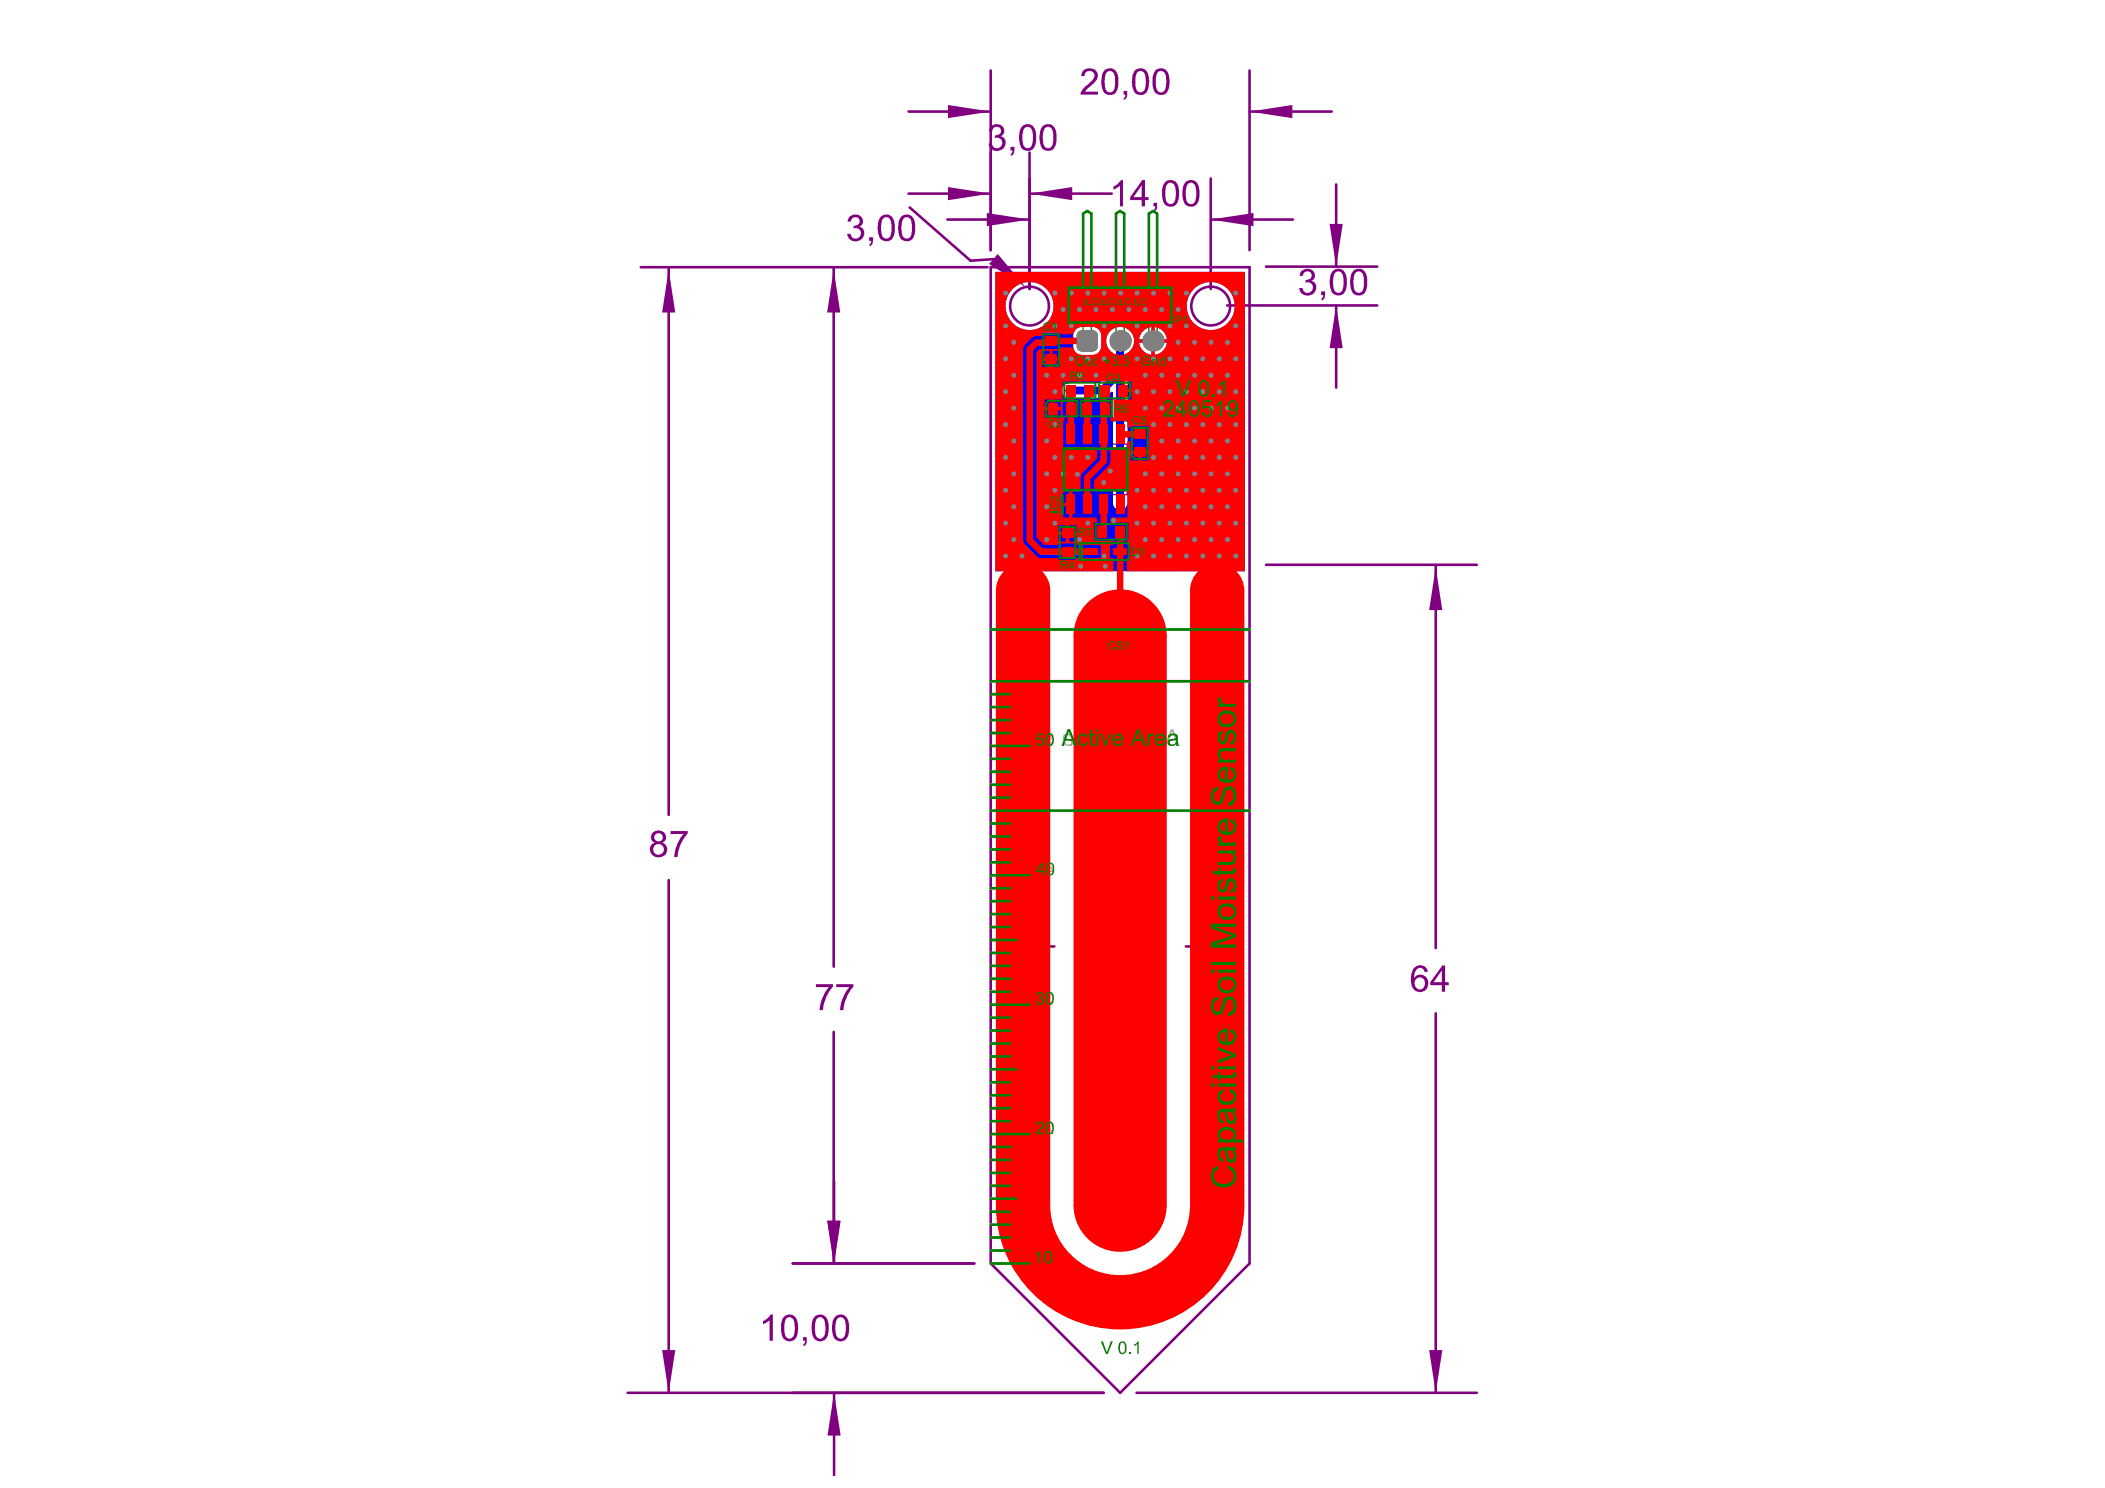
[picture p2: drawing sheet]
<svg xmlns="http://www.w3.org/2000/svg" width="297mm" height="210mm" viewBox="0 0 297 210" stroke-linecap="round" stroke-linejoin="round" font-family="sans-serif">
<path d="M149.6 59.4h10v13.6h-10z" fill="none" stroke="#008000" stroke-width=".14"/>
<path d="M150.1 62.7h9v7.1h-9zM150.1 67.5l2.3 2.3M154.4 76.6h3.2v2.4h-3.2zM155.3 76.6l-.9 1" fill="none" stroke="#800080" stroke-width=".18"/>
<path d="M151.1 40.7h13.9v4.7h-13.9zM152.8 40.7v-10.6l.6-.3 .6 .3v10.6M152.8 45.4v3.3h1.2v-3.3M157.5 40.7v-10.6l.6-.3 .5 .3v10.6M157.5 45.4v3.3h1.1v-3.3M162.1 40.7v-10.6l.6-.3 .6 .3v10.6M162.1 45.4v3.3h1.2v-3.3" fill="none" stroke="#008000" stroke-width=".18"/>
<g fill="#800080">
<path d="M187.6 31.6h1.9l-1 6z"/>
<path d="M188.5 43.1l1 6h-1.9z"/>
<path d="M133.8 26.4l6 .9-6 .9z"/>
<path d="M145.3 27.3l6-.9v1.8z"/>
<path d="M170.8 31l6.1-1v1.9z"/>
<path d="M139.2 30l6.1 1-6.1 .9z"/>
<path d="M116.7 172.2h1.9l-1 6z"/>
<path d="M117.6 38.1l1 6h-1.9z"/>
<path d="M117.7 196.5l.9 6h-1.8z"/>
<path d="M116.8 172.2h1.8l-.9 6z"/>
<path d="M133.8 14.8l6 .9-6 1z"/>
<path d="M176.3 15.7l6.1-.9v1.9z"/>
<path d="M140.8 35.8l3.9 4.7-5.1-3.3z"/>
<path d="M93.4 190.5h1.9l-.9 6z"/>
<path d="M94.4 38.1l.9 6h-1.9z"/>
<path d="M202.6 80l.9 6.1h-1.8z"/>
<path d="M201.7 190.5h1.8l-.9 6z"/>
</g>
<g fill="none" stroke="#800080" stroke-width=".36">
<path d="M128.2 15.7h11.6M139.8 9.9v25.4M176.3 15.7h11.6M176.3 9.9v25.4M90.4 37.7h48.9M94.4 37.7v77.2M117.6 37.7v98.7M128.2 27.3h11.6M128.4 29.3l8.6 7.5 3.2-.2M133.7 31h11.6M145.3 27.3h11.6M145.3 21.5v19.3"/>
<path d="M170.8 31h11.6M170.8 25.2v15.6M178.6 37.6h15.7M188.5 26v11.6M173.2 43.1h21.1M188.5 43.1v11.6M178.6 79.7h29.8M202.6 79.7v54M94.4 124.1v72.4M147.9 133.5h.9M153.4 133.5h9.3M158.1 123.3v.9"/>
<path d="M158.1 128.9v9.2M167.3 133.5h1M117.6 145.6v32.6M158.1 142.8v.9M202.6 142.9v53.6M111.8 178.2h25.7M117.7 166.6v11.6M88.6 196.5h67.1M117.7 196.5v11.6M160.4 196.5h48"/>
</g>
<g fill="#800080">
<path d="M183.6 38.2l.2-.1a1.06 1.06 0 0 1 1.3 0 1.06 1.06 0 0 1 .4 1.1l-.5 .4a.98 .98 0 0 1 .7 .8 .98 .98 0 0 1-.4 1 1.22 1.22 0 0 1-2-.8h.5a.75 .75 0 0 0 .9 .7 .75 .75 0 0 0 .5-1 .75 .75 0 0 0-1-.4l.1-.4h.1a.63 .63 0 0 0 .7-.6 .63 .63 0 0 0-.6-.7 .63 .63 0 0 0-.7 .6v.1h-.4z"/>
<path d="M186.4 41.1h.6v.5a.79 .79 0 0 1-.4 .8l-.2-.3 .2-.1 .1-.4h-.3z"/>
<path d="M139.8 17.8l.2-.1a1.06 1.06 0 0 1 1.2 0 1.06 1.06 0 0 1 .5 1.1l-.5 .4a.98 .98 0 0 1 .7 .8 .98 .98 0 0 1-.4 1 1.22 1.22 0 0 1-2-.7l.5-.1a.75 .75 0 0 0 .9 .7 .75 .75 0 0 0 .5-1 .75 .75 0 0 0-1-.4v-.4h.2a.63 .63 0 0 0 .6-.6 .63 .63 0 0 0-.6-.7 .63 .63 0 0 0-.6 .6v.1h-.5z"/>
<path d="M142.6 20.7h.6v.5a.79 .79 0 0 1-.5 .8l-.1-.3 .2-.1 .1-.4h-.3z"/>
<path d="M157.1 26.3l.6-.3 .5-.6h.3v3.7h-.5v-2.9l-.8 .5h-.1z"/>
<path d="M162.8 28.6h.5v.5a.69 .69 0 0 1-.4 .7l-.2-.1 .3-.2 .1-.4h-.3z"/>
<path d="M115.1 138.8h2.4v.4l-.6 .7-.4 .9-.3 1-.1 .7h-.5l.2-1.2 .6-1.3 .5-.7h-1.8z"/>
<path d="M118 138.8h2.4v.4l-.4 .6-.5 .8-.4 1-.1 .9h-.5l.2-1.2 .5-1.2 .6-.8h-1.8z"/>
<path d="M107.7 186.4l.7-.5 .3-.5h.4v3.7h-.5v-2.8l-.9 .5z"/>
<path d="M113.3 188.6h.5v.5a.69 .69 0 0 1-.4 .8l-.1-.2 .3-.2v-.4h-.3z"/>
<path d="M152.8 10a1.19 1.19 0 0 1 1.4-.3 1.19 1.19 0 0 1 .7 1.2l-.4 .7-.9 .8-.5 .5h1.8v.4h-2.4v-.3l.3-.5 1.3-1.1 .2-.3a.69 .69 0 0 0-.3-1.1 .69 .69 0 0 0-1 .6v.1h-.4z"/>
<path d="M158.6 12.8h.5v.5a.69 .69 0 0 1-.5 .8l-.1-.2 .2-.2 .1-.4h-.2z"/>
<path d="M119.9 30.6l.2-.1a1.06 1.06 0 0 1 1.2-.1 1.06 1.06 0 0 1 .4 1.2l-.4 .4a.98 .98 0 0 1 .7 .8 .98 .98 0 0 1-.5 .9v.1a1.22 1.22 0 0 1-2-.8h.5a.75 .75 0 0 0 .9 .6 .75 .75 0 0 0 .6-1 .75 .75 0 0 0-1.1-.4l.1-.4h.2a.63 .63 0 0 0 .6-.6 .63 .63 0 0 0-.6-.6 .63 .63 0 0 0-.6 .6v.1l-.5-.1z"/>
<path d="M122.6 33.5h.6v.5a.79 .79 0 0 1-.4 .7l-.2-.2 .2-.1 .1-.4h-.3z"/>
<path d="M94.6 117.2h2.4v.4l-.6 .7-.5 1.1-.3 1.5h-.5l.2-1.2 .5-1.1 .6-1h-1.8z"/>
<path d="M188.3 38.6l-.2 1.4a1.4 1.4 0 0 0 .5 1.2 .69 .69 0 0 0 .7-.1 .69 .69 0 0 0 .2-.7l.1-.8a1.22 1.22 0 0 0-.5-1.3 .64 .64 0 0 0-.8 .3zM188.1 38.2l.2-.1a1.13 1.13 0 0 1 1.7 1v1.2l-.2 .9a1.1 1.1 0 0 1-1.3 .4 1.1 1.1 0 0 1-.8-1l-.1-.4 .1-1.1 .1-.4z"/>
<path d="M191.2 38.6l-.2 .5v.9a1.4 1.4 0 0 0 .4 1.2 .69 .69 0 0 0 .8-.1 .69 .69 0 0 0 .2-.7l.1-.8a1.22 1.22 0 0 0-.5-1.3h-.4zM190.9 38.2l.3-.1a1.21 1.21 0 0 1 1.7 1.1v1.1l-.1 .7-.2 .2a1.1 1.1 0 0 1-1.2 .4 1.1 1.1 0 0 1-.8-1l-.1-.5 .1-.7a1.56 1.56 0 0 1 .3-1.2z"/>
<path d="M144.5 18.2l-.2 1.4a1.4 1.4 0 0 0 .4 1.2 .69 .69 0 0 0 .8-.1 .69 .69 0 0 0 .2-.7v-.8a1.22 1.22 0 0 0-.5-1.3 .64 .64 0 0 0-.7 .3zM144.2 17.8l.3-.1a1.13 1.13 0 0 1 1.7 1v1.2l-.3 .9a1.1 1.1 0 0 1-1.2 .4 1.1 1.1 0 0 1-.8-1l-.1-.4v-1.1l.1-.4z"/>
<path d="M147.4 18.2l-.2 .5-.1 .9a1.4 1.4 0 0 0 .5 1.2 .69 .69 0 0 0 .7-.1 .69 .69 0 0 0 .3-.7v-.8a1.22 1.22 0 0 0-.5-1.3h-.4zM147.1 17.8l.3-.1a1.21 1.21 0 0 1 1.7 1.1v1.1l-.2 .7-.1 .2a1.1 1.1 0 0 1-1.2 .4 1.1 1.1 0 0 1-.8-1l-.1-.5v-.7a1.56 1.56 0 0 1 .4-1.2z"/>
<path d="M161.1 26.1l-1.2 1.7h1.2zM161.2 25.4h.4v2.4h.5v.4h-.5v.9h-.5v-.9h-1.6v-.4z"/>
<path d="M164.8 25.9l-.3 .6-.1 1a1.19 1.19 0 0 0 .4 1.1 .63 .63 0 0 0 .7 .1 .63 .63 0 0 0 .3-.6l.1-1.1a1.02 1.02 0 0 0-.8-1.2zM164.4 25.7l.2-.2a1.18 1.18 0 0 1 1.7 1.2l.1 1-.2 .8a1.09 1.09 0 0 1-1.3 .6 1.09 1.09 0 0 1-.8-1l-.1-1.4 .1-.6z"/>
<path d="M167.7 25.9l-.2 .3-.1 .4-.1 .9a1.41 1.41 0 0 0 .3 1.1 .72 .72 0 0 0 .9 .1 .72 .72 0 0 0 .3-.8v-.9a1.04 1.04 0 0 0-.7-1.2zM167.3 25.7l.3-.2a1.16 1.16 0 0 1 1.6 1.1l.1 1.2-.3 .7a1.09 1.09 0 0 1-1.2 .6 1.09 1.09 0 0 1-.9-1v-.4v-1.2z"/>
<path d="M111 186l-.3 .5v1a1.22 1.22 0 0 0 .5 1.3 .83 .83 0 0 0 .9-1v-.8a.93 .93 0 0 0-.6-1.2h-.3zM110.5 185.8l.3-.2a1.19 1.19 0 0 1 1.3 .1 1.19 1.19 0 0 1 .5 1.1v1.3l-.2 .6a1.14 1.14 0 0 1-1.4 .4 1.14 1.14 0 0 1-.7-1.2l-.1-1.1z"/>
<path d="M115.2 186.1l-.2 .8v.7a1.39 1.39 0 0 0 .4 1.2 .78 .78 0 0 0 1-.9l.1-.9a1.18 1.18 0 0 0-.5-1.2h-.5zM114.9 185.8l.2-.2a1.19 1.19 0 0 1 1.3 .1 1.19 1.19 0 0 1 .5 1.1v.9l-.1 .4a1.14 1.14 0 0 1-1.1 1.1 1.14 1.14 0 0 1-1.1-1.2v-1.5z"/>
<path d="M118.1 186.1l-.2 .5v1a1.3 1.3 0 0 0 .4 1.2 .77 .77 0 0 0 .8-.2 .77 .77 0 0 0 .2-.8l.1-.6a1.42 1.42 0 0 0-.5-1.3 .65 .65 0 0 0-.8 .2zM118 185.6h.1a1.11 1.11 0 0 1 1.6 .9l.1 1.3-.3 .9a1.12 1.12 0 0 1-1.2 .5 1.12 1.12 0 0 1-.8-1.1l-.1-.4 .1-1.2a1.14 1.14 0 0 1 .5-.8z"/>
<path d="M156.1 10.3l-.2 .6v.8a1.4 1.4 0 0 0 .4 1.2 .69 .69 0 0 0 .8-.1 .69 .69 0 0 0 .2-.7v-.8a1.22 1.22 0 0 0-.4-1.2 .59 .59 0 0 0-.8 .2zM155.8 10l.3-.2a1.21 1.21 0 0 1 1.7 1.1v1.1l-.2 .8a1.1 1.1 0 0 1-1.3 .6 1.1 1.1 0 0 1-.8-1.1l-.1-.5 .1-1.2z"/>
<path d="M160.4 10.3l-.2 .6v.8a1.25 1.25 0 0 0 .5 1.3 .7 .7 0 0 0 .9-.8l.1-.8a1.17 1.17 0 0 0-.6-1.3 .73 .73 0 0 0-.7 .2zM160.1 10l.2-.2a1.12 1.12 0 0 1 1.2 0 1.12 1.12 0 0 1 .6 1l.1 .9-.3 1.1a1.13 1.13 0 0 1-1.3 .6 1.13 1.13 0 0 1-.8-1.2l-.1-.6 .1-1z"/>
<path d="M163.4 10.2l-.3 .5v1a1.22 1.22 0 0 0 .4 1.2 .65 .65 0 0 0 .7 0 .65 .65 0 0 0 .3-.6l.1-.9a1.4 1.4 0 0 0-.5-1.3 .57 .57 0 0 0-.7 .1zM163 10l.3-.2a1.18 1.18 0 0 1 1.7 1.1v.9l-.2 .9a1.09 1.09 0 0 1-1.2 .7 1.09 1.09 0 0 1-.9-1l-.1-1.4 .2-.6z"/>
<path d="M124.5 31l-.2 1.3a1.4 1.4 0 0 0 .5 1.3 .69 .69 0 0 0 .7-.1 .69 .69 0 0 0 .3-.7v-.9a1.22 1.22 0 0 0-.5-1.2 .64 .64 0 0 0-.8 .3zM124.3 30.6l.2-.2a1.13 1.13 0 0 1 1.7 1.1l.1 1.2-.3 .8a1.1 1.1 0 0 1-1.3 .5 1.1 1.1 0 0 1-.8-1.1v-.4v-1.1l.1-.4z"/>
<path d="M127.4 30.9l-.2 .6v.8a1.4 1.4 0 0 0 .5 1.3 .69 .69 0 0 0 .7-.1 .69 .69 0 0 0 .2-.7l.1-.9a1.22 1.22 0 0 0-.5-1.2l-.4-.1zM127.1 30.6l.3-.2a1.21 1.21 0 0 1 1.7 1.2v1.1l-.1 .6-.1 .2a1.1 1.1 0 0 1-1.3 .5 1.1 1.1 0 0 1-.8-1.1l-.1-.5 .1-.6a1.56 1.56 0 0 1 .3-1.2z"/>
<path d="M92.3 118.1a.61 .61 0 0 0 1.2 0 .61 .61 0 0 0-1.2 0zM92.2 119.8a.76 .76 0 0 0 1.5 0 .76 .76 0 0 0-1.5 0zM92.1 117.5l.1-.1a1.04 1.04 0 0 1 1.2-.1 1.04 1.04 0 0 1 .5 1.2l-.4 .4 .2 .1 .3 .3a1.14 1.14 0 0 1-.1 1.3 1.14 1.14 0 0 1-1.3 .3 1.05 1.05 0 0 1-.9-.9 1.05 1.05 0 0 1 .7-1.1 .87 .87 0 0 1-.3-1.4z"/>
<path d="M199.5 136.6a1.09 1.09 0 0 1 1.2-.4 1.09 1.09 0 0 1 .8 .9h-.5a.7 .7 0 0 0-.7-.5 .7 .7 0 0 0-.6 .7l-.1 .7a1.13 1.13 0 0 1 1.5-.3 1.13 1.13 0 0 1 .3 1.6l-.1 .2a1.23 1.23 0 0 1-1.4 .4 1.23 1.23 0 0 1-.8-1.3v-.6a2.71 2.71 0 0 1 .4-1.4zM199.7 138.2a.84 .84 0 0 0 0 1 .84 .84 0 0 0 1 .3l.2-.2a.83 .83 0 0 0 .1-1 .83 .83 0 0 0-1-.3z"/>
<path d="M203.5 136.9l-1.2 1.7h1.2zM203.5 136.2h.4v2.4h.5v.4h-.5v.9h-.4v-.9h-1.7v-.4z"/>
</g>
<g fill="none" stroke="#800080" stroke-width=".36">
<path d="M139.8 37.7h36.5v140.5l-18.2 18.3-18.3-18.3z"/>
<circle cx="145.3" cy="43.2" r="2.74"/>
<circle cx="170.8" cy="43.2" r="2.74"/>
<circle cx="158.1" cy="133.5" r="5.6"/>
</g>
<g fill="#c0c073">
<path d="M162.1 151.3l.6-.1-.3 .2z"/>
<path d="M153.2 151.2h.3l.3 .1h-.4z"/>
<path d="M153.3 151.7h.5a4 4 0 0 1 1.9-.4l.2-.1a1.03 1.03 0 0 1 .8-.4l.2 .1-.4 .1-1 .6 .6-.2a.78 .78 0 0 1 1.1-.1l-.6 .1a1.71 1.71 0 0 1-1.4 .2 .63 .63 0 0 0 .9 .2l.5-.2a4 4 0 0 1-1.9 .3l-.5-.1 .4 .2-1 .4h-.1l.4-.3 .2-.3h-.7z"/>
<path d="M153.1 150.6h1a1.36 1.36 0 0 1 1.4 .4l.2 .1-.8 .1a1.13 1.13 0 0 1-1.2-.3l-.6-.1z"/>
<path d="M153.2 149.5a9.2 9.2 0 0 1 2.7 1l.1-.1-.6-.2 .9 .1a.43 .43 0 0 1-.6 .3h-.1a.73 .73 0 0 0-.9-.2h.3a1.13 1.13 0 0 0 1.4 .1l.5 .2-.3-.1-.4 .1a.9 .9 0 0 1-1.2-.2h-.8a.98 .98 0 0 1-1.1-.2l.6 .2 .6-.2a1.45 1.45 0 0 0-1.2-.5 1.81 1.81 0 0 1 1.5 .6h.1l-.7-.5-.7-.2z"/>
<path d="M153.8 147.7l.5 .3h-.2h.1a1.57 1.57 0 0 1 1.4 1.6l.4 .5-.1-.1a1.23 1.23 0 0 1-1.3-.6l-.2-.2a1.11 1.11 0 0 0-1-.5l.3-.1-.1-.4a1.01 1.01 0 0 0 .8 .5l.6 .4 .5 .1a2.58 2.58 0 0 1-1.5-1.3z"/>
<path d="M159 150.9h.4a2.42 2.42 0 0 0 1.9 .5l1.3 .3h-.5a5 5 0 0 1-2.7 0l-.1-.1a1.24 1.24 0 0 0 1.4 0v.1a1.97 1.97 0 0 1-1.6-.3l-.4-.1 .2-.1h.4a1.41 1.41 0 0 0 1.2 .3l-.5-.1a1.29 1.29 0 0 0-1-.5z"/>
<path d="M160.2 151.1l.4-.2a1.27 1.27 0 0 1 1.5-.2h.7l-.6 .3a1.19 1.19 0 0 1-1.4 .2z"/>
<path d="M159.1 150.6l.3-.1a1.38 1.38 0 0 0 1.3 0l.4-.2h-.4a.85 .85 0 0 1-1.2 .1l1-.2-.6 .2a.69 .69 0 0 0 .7-.3l.7-.3 1.4-.3-.1 .2-.3 .1 .4 .1-.7 .1-.4 .4a1.22 1.22 0 0 0 1.2-.1v.1a.96 .96 0 0 1-1.2 .1l-.3-.1 1-.6-.5 .1-1 .7a.96 .96 0 0 1-1.3 0z"/>
<path d="M160.2 146.3l.2-.1a.57 .57 0 0 0-.3 .9l.2-.3v-.3l-.2 .5a.49 .49 0 0 1 .3-.6 .82 .82 0 0 1-.4 .9 .69 .69 0 0 1 .2-1z"/>
<path d="M161.5 147.7l.3-.1-.1 .2-.2 .1z"/>
<path d="M160.8 146.5l.1 .2-.2 .3a1.43 1.43 0 0 1-1.1 1.1z"/>
<path d="M160.6 148.6l1.4-.9-.2 .3a1.85 1.85 0 0 1-1.4 1.2l.5-.1 1.1-.5 .3-.3-.1 .3 .2 .1a2.07 2.07 0 0 0-1.2 .7h1l.4-.2a.7 .7 0 0 1-.7 .4l-.6 .1 .1-.2h-.1l-.1 .2v-.3v.1a.94 .94 0 0 1-1.1 .5h-.2a1.51 1.51 0 0 0 .5-1.2z"/>
<path d="M155.5 146.2a.76 .76 0 0 1 .4 1.1 .85 .85 0 0 1-.4-1l.1 .2a.3 .3 0 0 1 .2 .2 .3 .3 0 0 1-.1 .3v-.3l.1 .2-.1-.2-.2-.3 .1 .5 .1 .2a.4 .4 0 0 0 .1-.6z"/>
<path d="M156.7 145.7v.1a.68 .68 0 0 0 .3 1v-.1a1.04 1.04 0 0 0-.2-1l.3 .5-.1 .9a.88 .88 0 0 1-.3-1.4z"/>
<path d="M159.1 145.8v.1a.6 .6 0 0 1-.2 .8v-.1a.76 .76 0 0 1 .2-.8z"/>
<path d="M155 146.5l1.3 1.6v-.3a.69 .69 0 0 1-.2-.9v-.1a.71 .71 0 0 1-.1-.8l.2 .3 .2-.5a1.12 1.12 0 0 0 .5 1.4l.3 .4v.5l-.3-.7a.46 .46 0 0 0 .4 .7 1.04 1.04 0 0 0-.1-.9 2.65 2.65 0 0 0-.1-1.6l.2 .4 .3-.4a1.11 1.11 0 0 0 .2 1.5v.1a.6 .6 0 0 0 .1 .8 1.29 1.29 0 0 0-.4 1.4 1.58 1.58 0 0 1 0-1.4l.1-1a1.03 1.03 0 0 0-.2 1l-.3 .5-.2-.1 .3 .7-.9-1.5 .1 .6-.1-.1a1.37 1.37 0 0 1-1.1-1.1z"/>
<path d="M157.7 145.7l.1-.1v.1a.43 .43 0 0 0-.1 .7l.2-.8 .1 .5 .2 .3a.84 .84 0 0 0-.1-.8 .78 .78 0 0 1-.1 1.3v1l-.1-.3a1.24 1.24 0 0 0-.4-1.2v-.4z"/>
<path d="M158.3 145.6l.3 .3 .1-.3 .1 .1a1.94 1.94 0 0 0-.1 1.5 .41 .41 0 0 0 0-.6 .79 .79 0 0 1 .4-.9 .76 .76 0 0 0-.1 1.1 .9 .9 0 0 0 .2-1l.2 .4a1.46 1.46 0 0 1-.7 1l-.1 .4a.3 .3 0 0 0 .1 .5v.1a.52 .52 0 0 0 .3-.8l-.3 .7a1.08 1.08 0 0 1 .5-1.2 1.16 1.16 0 0 0 .3-1l.2 .5 .2-.3-.1 .9a.53 .53 0 0 1-.2 .8l-.2 .4 .2-.7-.9 1.6 .3-.7-.2 .1a.96 .96 0 0 1-.3-1.1l-.2-.5 .1 1.4a1.09 1.09 0 0 1-.1 1.1 1.29 1.29 0 0 0-.3-1.4l.1-.4a.47 .47 0 0 1 .1-.7 1.05 1.05 0 0 0 .1-1.3z"/>
<path d="M157.9 148a1 1 0 0 1 0 1.5 1.12 1.12 0 0 1 0-1.5z"/>
<path d="M154.1 147.4l.3 .1v-.4l.8 1a.23 .23 0 0 0 0-.4v-.1a.66 .66 0 0 1-.6-.7 .49 .49 0 0 0 .5 .4l-.2-.3 .2 .3-.4-.3 .1 .2-.1-.3a.73 .73 0 0 1 .6 .6 2.12 2.12 0 0 0 1.2 .9l.3 .5a1.63 1.63 0 0 1 .7 2.1l-.5-.6a1.39 1.39 0 0 1-.5-1l-.1 .6a1.23 1.23 0 0 1-.8-1.1 1.85 1.85 0 0 0-.9-.8 .89 .89 0 0 0-.6-.7z"/>
<path d="M159.4 148.4a2.11 2.11 0 0 0 1.4-1.4l.4-.1-.1 .4 .2-.4h.1a1.05 1.05 0 0 1-.8 .9v.3l.2-.1 .7-.9-.1 .4 .4-.1a1.08 1.08 0 0 0-.7 .7l-.2 .2a1.34 1.34 0 0 0-.8 1.3l-.2 .2-.4 .3-.1-.7a1.88 1.88 0 0 1-.8 1.3l-.2 .3a1.64 1.64 0 0 1 .6-2.1z"/>
<path d="M153.4 158a.59 .59 0 0 1 .8-.1 .59 .59 0 0 1 .3 .7l-.8 .3a.25 .25 0 0 0 .3 .3 .25 .25 0 0 0 .2-.3h.4a.63 .63 0 0 1-.4 .6 .63 .63 0 0 1-.7-.2 .46 .46 0 0 1-.2-.5 .46 .46 0 0 1 .6-.3l.2-.1a.21 .21 0 0 0-.2-.3 .21 .21 0 0 0-.2 .3h-.4z"/>
<path d="M154.8 157.9h.4v1.1l.2 .1a.22 .22 0 0 0 .3-.2v-1h.5v1a.52 .52 0 0 1-.4 .5 .52 .52 0 0 1-.6-.1v.1h-.4z"/>
<path d="M158 157.9h.4v1.5h-.4z"/>
</g>
<path d="M158.9 157.2v2.2" fill="none" stroke="#c0c073" stroke-width=".41"/>
<path d="M161.2 157.5a.73 .73 0 0 1 .9-.1 .73 .73 0 0 1 .4 .8l-.3 .2-.5 .2a.27 .27 0 0 0-.2 .4l.1 .1a.4 .4 0 0 0 .6-.3h.4a.79 .79 0 0 1-.8 .7 .79 .79 0 0 1-.8-.7l.3-.4 .6-.3a.27 .27 0 0 0 .1-.4 .27 .27 0 0 0-.4 0l-.2 .3h-.4z" fill="#c0c073"/>
<g fill="none" stroke="#c0c073" stroke-width=".36">
<path d="M139.8 88.8h36.5M139.8 99.7h2.7M139.8 97.9h2.7M139.8 96.1h36.5M139.8 103.4h2.7M139.8 101.6h2.7M139.8 119.8h2.7M139.8 118h2.7M139.8 116.2h2.7M139.8 107h2.7M139.8 108.9h2.7M139.8 110.7h2.7"/>
<path d="M139.8 112.5h2.7M139.8 114.3h36.5M139.8 105.2h5.5M139.8 121.6h2.7M139.8 139.9h2.7M139.8 138.1h2.7M139.8 136.2h2.7M139.8 134.4h2.7M139.8 125.3h2.7M139.8 127.1h2.7M139.8 128.9h2.7M139.8 130.8h2.7"/>
<path d="M139.8 132.6h3.7M139.8 123.5h5.5M139.8 158.2h2.7M139.8 156.3h2.7M139.8 154.5h2.7M139.8 152.7h2.7M139.8 143.6h2.7M139.8 145.4h2.7M139.8 147.2h2.7M139.8 149h2.7M139.8 150.9h3.7M139.8 141.7h5.5"/>
<path d="M139.8 160h5.5M139.8 167.3h2.7M139.8 165.5h2.7M139.8 163.6h2.7M139.8 161.8h2.7M139.8 170.9h2.7M139.8 172.8h2.7M139.8 174.6h2.7M139.8 176.4h2.7M139.8 169.1h3.7M139.8 178.2h5.5"/>
</g>
<g fill="#c0c073">
<path d="M162.9 103.6l.5-.1a.9 .9 0 0 1 .8 .8 .9 .9 0 0 1-.7 .9h-.1a.64 .64 0 0 1-.7-.6h.3a.48 .48 0 0 0 .6 .4 .48 .48 0 0 0 .2-.7 .43 .43 0 0 0-.3-.6 .43 .43 0 0 0-.5 .4l-.3-.1z"/>
<path d="M162.1 102.9l.3 .2v.4h.2v.2h-.2v1.1a.44 .44 0 0 1-.2 .4 .44 .44 0 0 1-.4 0v-.3h.1a.15 .15 0 0 0 .2 0 .15 .15 0 0 0 0-.2v-1h-.3v-.2h.3z"/>
<path d="M159.4 103.5h.3l.5 1.4 .5-1.4h.3l-.7 1.7h-.2z"/>
<path d="M153.4 103.6a.41 .41 0 0 1 .6 .2v-.3h.3v1.7h-.3v-.9a.43 .43 0 0 0-.5-.5h-.1z"/>
<path d="M171.8 164.9l.4-.3 .4-.2 .1 .5a1.04 1.04 0 0 0-.8 1.1 1.04 1.04 0 0 0 .9 1l.6 .1 .8-.2 .3-.3 .2-.5a.92 .92 0 0 0-.7-1.2l.1-.4a1.59 1.59 0 0 1 1 1.8 1.59 1.59 0 0 1-1.8 1.2l-.8-.1a1.63 1.63 0 0 1-.7-2.5z"/>
<path d="M171.6 154.1l.7-.4h.1l.1 .4a.69 .69 0 0 0-.6 .8 .69 .69 0 0 0 .8 .5h.1a.78 .78 0 0 0 1-.9l-.3-.3-.2-.1v-.4a1.11 1.11 0 0 1 .8 1.3 1.11 1.11 0 0 1-1.2 .9 1.2 1.2 0 0 1-1.2-.5 1.2 1.2 0 0 1-.1-1.3z"/>
<path d="M171.5 151.2l.4 .1v.3l.2 .1h1.6v-.4h.4v.4h.9l-.3 .4h-.6v.4h-.4v-.4h-1.6a.58 .58 0 0 1-.6-.8z"/>
<path d="M171.5 148.7l2.6-1v.5l-2 .6 2 .8v.5l-2.6-1z"/>
<path d="M171.7 141l.4-.3a.87 .87 0 0 1 1.2 .5l.3 .8a.73 .73 0 0 0 .6 .8 .97 .97 0 0 0 .4-1.4l-.6-.3v-.4l.6 .1 .4 .5 .1 .9-.2 .6a.9 .9 0 0 1-.9 .4 .9 .9 0 0 1-.7-.7l-.3-.9a.56 .56 0 0 0-.6-.6 .56 .56 0 0 0-.5 .7l.1 .5a.81 .81 0 0 0 .7 .7v.4h-.4l-.3-.2a1.34 1.34 0 0 1-.5-1.1v-.5z"/>
<path d="M165.4 103.2l.4 1.1h-.8zM165.2 102.9l-.9 2.3h.3l.3-.7h1l.3 .7h.3l-.9-2.3z"/>
<path d="M161.2 102.9v.3h.3v-.3zM161.2 103.5v1.7h.3v-1.7z"/>
<path d="M158.1 103.9v-.1a.49 .49 0 0 1 .6-.1 .49 .49 0 0 1 .3 .5h-1zM157.9 103.7l-.2 .7h1.3a.5 .5 0 0 1-.4 .6 .5 .5 0 0 1-.6-.3l-.2 .1a.79 .79 0 0 0 1 .4 .79 .79 0 0 0 .4-1 .8 .8 0 0 0-.5-.7 .8 .8 0 0 0-.8 .2z"/>
<path d="M155.6 103.1l.4 1.2h-.8zM155.4 102.9l-.9 2.3h.3l.3-.7h1l.2 .7h.4l-.9-2.3z"/>
<path d="M152.1 103.9l.1-.1a.5 .5 0 0 1 .5 0 .5 .5 0 0 1 .3 .4h-1zM151.9 103.7l-.2 .7h1.3l-.1 .2a.48 .48 0 0 1-.4 .4 .48 .48 0 0 1-.5-.3h-.3l.1 .2a.83 .83 0 0 0 1.1 .2 .83 .83 0 0 0 .3-1.1 .8 .8 0 0 0-1.3-.3z"/>
<path d="M150.3 104.3l.3 .1a.48 .48 0 0 1 .6 .4l-.1 .1a.48 .48 0 0 1-.6 .1 .48 .48 0 0 1-.2-.5zM150.1 103.7l-.2 1.5h.3v-.2l.5 .2a.52 .52 0 0 0 .8-.4 .52 .52 0 0 0-.7-.5l-.2-.1a.25 .25 0 0 1-.3-.3 .25 .25 0 0 1 .4-.2l.3 .1 .1 .2h.3a.79 .79 0 0 0-1.2-.4z"/>
<path d="M172 162.6l.2-.3h.6l-.1 .6a.59 .59 0 0 1-.5 .7 .56 .56 0 0 1-.3-.9zM171.5 161.7v.5h.4l-.4 .5v.7a.76 .76 0 0 0 .9 .6 .76 .76 0 0 0 .6-.9l.1-.4a.33 .33 0 0 1 .2-.4 .33 .33 0 0 1 .4 .1l.1 .4a.59 .59 0 0 1-.5 .8l.1 .4a1.17 1.17 0 0 0 .6-1.8v-.1a.78 .78 0 0 0-.8-.2h-1.1z"/>
<path d="M171.8 159.4l-.2 .2a.88 .88 0 0 0 .2 1.2h-1.2v.4h3.5v-.4h-.3a1.03 1.03 0 0 0 .2-1.3 1.03 1.03 0 0 0-1.2-.5h-.5zM172 159.7a1.22 1.22 0 0 1 1.8 .2 .85 .85 0 0 1-1.1 .9 .69 .69 0 0 1-.7-.3 .69 .69 0 0 1 0-.8z"/>
<path d="M171.9 157.2l.1-.1a.64 .64 0 0 1 .8-.2l-.1 .6a.5 .5 0 0 1-.2 .5 .5 .5 0 0 1-.5 .1 .82 .82 0 0 1-.1-.9zM171.5 156.3v.4l.3 .2a1.02 1.02 0 0 0 .3 1.7 1.05 1.05 0 0 0 .9-1.2l.1-.1a.33 .33 0 0 1 .2-.4 .33 .33 0 0 1 .4 .3l.1 .1a.61 .61 0 0 1-.5 .8v.4h.3l.4-.4 .1-.4a1.01 1.01 0 0 0-.4-1.2l-.3-.1h-1.6z"/>
<path d="M174.6 152.9v.4h.5v-.4zM171.5 152.9v.4h2.6v-.4z"/>
<path d="M174.6 150.4v.4h.5v-.4zM171.5 150.4v.4h2.6v-.4z"/>
<path d="M173.1 145.6a.7 .7 0 0 1 .7 .7 .7 .7 0 0 1-.7 .7zM171.7 145.5l-.2 .4a1.22 1.22 0 0 0 .4 1.3 1.22 1.22 0 0 0 1.3 .2 1.16 1.16 0 0 0 .9-1.4 1.16 1.16 0 0 0-1.4-.9v1.9h-.1a.71 .71 0 0 1-.7-.6 .71 .71 0 0 1 .5-.8l-.1-.5z"/>
<path d="M172 138.6a1.13 1.13 0 0 1 1.8 .2 .92 .92 0 0 1-1.3 .9 .73 .73 0 0 1-.5-1.1zM171.7 138.2l-.2 .4a1.22 1.22 0 0 0 1.6 1.5 1.2 1.2 0 0 0 1-1.5 1.2 1.2 0 0 0-1.6-.8l-.5 .2z"/>
<path d="M174.6 136.8v.5h.5v-.5zM171.5 136.8v.5h2.6v-.5z"/>
</g>
<path d="M171.5 136h3.6" fill="none" stroke="#c0c073" stroke-width=".42"/>
<g fill="#c0c073">
<path d="M171.5 130.4h3.6v.6l-3 1 3 1v.7h-3.6v-.5h3l-3-.9v-.5l3-1h-3z"/>
<path d="M171.7 124.1a.71 .71 0 0 1 .8-.2 .71 .71 0 0 1 .5 .7l.1 .3a.58 .58 0 0 0 .4 .6 .62 .62 0 0 0 .3-.6 .62 .62 0 0 0-.5-.5l.1-.4a1.11 1.11 0 0 1 .6 1.6 .67 .67 0 0 1-.8 .3 .67 .67 0 0 1-.5-.7l-.1-.3a.48 .48 0 0 0-.5-.5 .66 .66 0 0 0-.2 .7 .66 .66 0 0 0 .5 .5l-.1 .4a1.16 1.16 0 0 1-.6-1.8z"/>
<path d="M171.5 122.4l.4 .1a.3 .3 0 0 0 0 .3 .3 .3 0 0 0 .3 .1h1.5v-.4h.4v.4h.9l-.3 .4h-.6v.3h-.4v-.3h-1.4a.61 .61 0 0 1-.7-.2 .61 .61 0 0 1-.1-.7z"/>
<path d="M171.5 120h2.6v.4h-1.4a.64 .64 0 0 0-.8 .4 .64 .64 0 0 0 .3 .8h1.9v.5h-1.7a.9 .9 0 0 1-.9-.7 .9 .9 0 0 1 .4-1h-.4z"/>
<path d="M171.5 118.9h1.4a.8 .8 0 0 0 .8-.4l-.1-.4 .4-.2a.66 .66 0 0 1-.3 1h.4v.4h-2.6z"/>
<path d="M171.9 111.2l.6-.3a1.19 1.19 0 0 1 1.1 1.2l.1 .4a.52 .52 0 0 0 .5 .6 .52 .52 0 0 0 .5-.6v-.1a.74 .74 0 0 0-.6-.9l-.1-.5 .6 .2a1.29 1.29 0 0 1 .5 1.3v.2a.93 .93 0 0 1-1 .9 .93 .93 0 0 1-.9-1.1l-.2-.6a.56 .56 0 0 0-.6-.5 .56 .56 0 0 0-.5 .7l.1 .6a.65 .65 0 0 0 .7 .6v.4l-.6-.1a1.66 1.66 0 0 1-.4-2.2z"/>
<path d="M171.5 105.5l1.9 .1a.88 .88 0 0 1 .7 .7 .88 .88 0 0 1-.4 .9h.4v.4h-2.6v-.4h1.4a.64 .64 0 0 0 .8-.4 .64 .64 0 0 0-.4-.8h-1.8z"/>
<path d="M171.6 103.3l.1-.1a.69 .69 0 0 1 .7-.2 .69 .69 0 0 1 .5 .5l.2 .5a.5 .5 0 0 0 .5 .6 .64 .64 0 0 0-.3-1.1l.2-.4a.84 .84 0 0 1 .6 1 .74 .74 0 0 1-.3 .8 .74 .74 0 0 1-1-.2l-.2-.7a.45 .45 0 0 0-.5-.5 .71 .71 0 0 0 .3 1.2l-.1 .4a1.13 1.13 0 0 1-.7-1.6z"/>
<path d="M171.5 99.3h1.4a.63 .63 0 0 0 .8-.4l-.1-.4 .4-.1a.58 .58 0 0 1-.3 .9h.4v.5h-2.6z"/>
<path d="M147.4 103.5h.9l.1 .9h-.1a.39 .39 0 0 0-.6-.1 .39 .39 0 0 0 0 .6 .39 .39 0 0 0 .5 0l.1-.2 .2 .1a.59 .59 0 0 1-.7 .4 .59 .59 0 0 1-.5-.7 .59 .59 0 0 1 .8-.4l.1 .1-.1-.6h-.7z"/>
<path d="M147.5 140.1h.1a.56 .56 0 0 1 .9 .3h-.2a.3 .3 0 0 0-.3-.3 .3 .3 0 0 0-.3 .3 .3 .3 0 0 0 .3 .3v.2a.35 .35 0 0 0-.4 .2 .35 .35 0 0 0 .3 .5 .35 .35 0 0 0 .4-.4h.2v.1a.57 .57 0 0 1-.9 .4 .57 .57 0 0 1 0-.9l.1-.1a.39 .39 0 0 1-.2-.6z"/>
<path d="M147.7 158.4a.55 .55 0 0 1 .6-.2 .55 .55 0 0 1 .4 .5l-.3 .1a.34 .34 0 0 0-.2-.4 .34 .34 0 0 0-.4 .2 .34 .34 0 0 0 .2 .4l.5 .6 .2 .4h-1.1v-.2h.8l-.7-.7a.51 .51 0 0 1 0-.7z"/>
<path d="M147.8 176.5h.2l.5 .4v.2l-.4-.3v1.4h-.3z"/>
<path d="M172 128.2a1.1 1.1 0 0 1 1.8 .3 .83 .83 0 0 1-1.1 .9 .77 .77 0 0 1-.7-.4 .77 .77 0 0 1 0-.8zM171.8 127.8l-.2 .3-.1 .3a1.18 1.18 0 0 0 1.5 1.4 1.2 1.2 0 0 0 1.1-1.4 1.2 1.2 0 0 0-1.4-1l-.6 .2z"/>
<path d="M174.6 126.5v.4h.5v-.4zM171.5 126.5v.4h2.6v-.4z"/>
<path d="M173.1 115.9a.72 .72 0 0 1 .7 .8 .72 .72 0 0 1-.7 .7zM171.7 115.9a1.25 1.25 0 0 0 .1 1.6 1.25 1.25 0 0 0 1.5 .2 1.15 1.15 0 0 0 .8-1.4 1.15 1.15 0 0 0-1.4-.8v1.9a.74 .74 0 0 1-.8-.6 .74 .74 0 0 1 .5-.9l-.1-.4z"/>
<path d="M173.1 108.6a.72 .72 0 0 1 .7 .7 .72 .72 0 0 1-.7 .7zM171.7 108.6l-.2 .3a1.23 1.23 0 0 0 .4 1.3 1.23 1.23 0 0 0 1.3 .2 1.15 1.15 0 0 0 .9-1.3 1.15 1.15 0 0 0-1.3-1h-.1v1.9h-.2a.71 .71 0 0 1-.6-.6 .71 .71 0 0 1 .5-.8l-.1-.5z"/>
<path d="M172 101a1.1 1.1 0 0 1 1.8 .3 .9 .9 0 0 1-1.4 .8 .71 .71 0 0 1-.4-1.1zM171.8 100.5l-.3 .6a1.15 1.15 0 0 0 .3 1.2 1.15 1.15 0 0 0 1.2 .3 1.19 1.19 0 0 0 1.1-1.4 1.19 1.19 0 0 0-1.5-.9z"/>
<path d="M146.3 103.7a.39 .39 0 0 1 .5 0 .39 .39 0 0 1 .1 .5v.2a.43 .43 0 0 1 0 .4 .43 .43 0 0 1-.5 .2l-.1-.1-.1-.3zM146.1 103.6l-.2 .5 .1 .5a.57 .57 0 0 0 .6 .6 .57 .57 0 0 0 .5-.7v-.4a.57 .57 0 0 0-.4-.6 .57 .57 0 0 0-.6 .1z"/>
<path d="M147.9 122.1l.6 .7h-.6zM147.7 121.7v1.1h-.2v.2h.2v.5h.2v-.5h.8v-.2l-.8-1.1z"/>
<path d="M146.4 122a.39 .39 0 0 1 .5 0 .39 .39 0 0 1 .1 .4v.3a.49 .49 0 0 1-.4 .6l-.2-.3v-.8zM146.3 121.8l-.2 .4v.5a.59 .59 0 0 0 .2 .7 .59 .59 0 0 0 .7 0l.3-.6-.1-.6a.54 .54 0 0 0-.3-.5 .54 .54 0 0 0-.6 .1z"/>
<path d="M146.3 140.3a.37 .37 0 0 1 .4-.1 .37 .37 0 0 1 .2 .5v.1a.53 .53 0 0 1-.5 .8l-.1-.2-.1-.3zM146.2 140l-.3 .6 .1 .5a.56 .56 0 0 0 .5 .7 .56 .56 0 0 0 .6-.7v-.4a.62 .62 0 0 0-.3-.6 .62 .62 0 0 0-.6-.1z"/>
<path d="M146.5 158.5a.36 .36 0 0 1 .5 0 .36 .36 0 0 1 .1 .4v.2a.43 .43 0 0 1-.1 .6 .43 .43 0 0 1-.5 0l-.1-.4zM146.3 158.4l-.1 .7a.59 .59 0 0 0 .4 .9 .59 .59 0 0 0 .7-.7v-.4a.57 .57 0 0 0-.3-.7 .57 .57 0 0 0-.7 .2z"/>
<path d="M146.4 176.8a.33 .33 0 0 1 .5-.1 .33 .33 0 0 1 .1 .4v.3a.44 .44 0 0 1 0 .5 .44 .44 0 0 1-.4 .2l-.2-.2v-.5zM146.3 176.7l-.1 .8a.58 .58 0 0 0 .6 .7 .58 .58 0 0 0 .5-.7v-.4a.55 .55 0 0 0-.4-.6 .55 .55 0 0 0-.6 .2z"/>
</g>
<g fill="#00f">
<path d="M154.4 146.7a5.1 5.1 0 0 1 6.9-.1 5.1 5.1 0 0 1 .6 6.9 .39 .39 0 0 1-.3-.6l.5-.1h-.2a.46 .46 0 0 1-.6-.4h.5l.4 .2a1.11 1.11 0 0 0-.9-.4l-.1-.2h-.3h-.5l.2 .3-.2-.1a.59 .59 0 0 0-.8-.3h-.2a.53 .53 0 0 0-.8-.2 1.19 1.19 0 0 0 1.2 1.6l1.3 .2h-1.2l1.6 .1-1 .1-1.1-.1a3.5 3.5 0 0 0 1.8 .2l-1.2 .1-1-.2 1 .3 1.1-.1a2.9 2.9 0 0 1-2.5-.2 2.12 2.12 0 0 0 2.2 .5h-.1a2.71 2.71 0 0 1-2.1-.2l.2 .3a2.45 2.45 0 0 0 1.8 .1l-.6 .2a2.39 2.39 0 0 1-1.5-.2l.1 .1a1.87 1.87 0 0 0 1.6 .2l-.5 .2a1.26 1.26 0 0 1-1.3-.3l-.1-.1 .1 .3a1.24 1.24 0 0 0 1.2 .2l-.6 .1-1.8 .1-1-.2h.3a.8 .8 0 0 0 1.1-.5l-.1 .1a1.63 1.63 0 0 1-1.7 .2 1.49 1.49 0 0 0 1.5-.4l-.9 .2-1.1-.2h.1a1.78 1.78 0 0 0 1.9-.4 2.59 2.59 0 0 1-2.2 .2h.3a1.91 1.91 0 0 0 1.9-.6 3 3 0 0 1-2.5 .3l.6 .1a2.75 2.75 0 0 0 1.5-.3h-.2a3.6 3.6 0 0 1-1.9 .1l1-.1 .6-.1-1 .1-1.1-.1 1.6-.1h-1.1l.8-.1a1.68 1.68 0 0 0 1.7-1 .57 .57 0 0 0-.2-.8l-.8 .3a.98 .98 0 0 0-1 .4l.3-.3h-.9a.84 .84 0 0 1-.7 .4l-.3 .2 .4-.2h.4l-.1 .3-.6 .1 .6 .1a.49 .49 0 0 1-.4 .6 5.1 5.1 0 0 1 .4-6.8z"/>
<path d="M159.7 158a.69 .69 0 0 1 1.1 .4h-.4a.24 .24 0 0 0-.3-.2 .24 .24 0 0 0-.2 .3 .63 .63 0 0 1 .9 .5 .54 .54 0 0 1-.9 .3v.1h-.5l.1-1.1z"/>
<path d="M160.7 152.3h.2l.3 .3-.3-.1z"/>
<path d="M154.9 152.4l.3-.1-.1 .2-.4 .1z"/>
<path d="M156.9 155.3h2.1l-1 .1z"/>
<path d="M153.4 158a.59 .59 0 0 1 .8-.1 .59 .59 0 0 1 .3 .7l-.8 .3a.25 .25 0 0 0 .3 .3 .25 .25 0 0 0 .2-.3h.4a.63 .63 0 0 1-.4 .6 .63 .63 0 0 1-.7-.2 .46 .46 0 0 1-.2-.5 .46 .46 0 0 1 .6-.3l.2-.1a.21 .21 0 0 0-.2-.3 .21 .21 0 0 0-.2 .3h-.4z"/>
<path d="M154.8 157.9h.4v1.1l.2 .1a.22 .22 0 0 0 .3-.2v-1h.5v1a.52 .52 0 0 1-.4 .5 .52 .52 0 0 1-.6-.1v.1h-.4z"/>
<path d="M156.4 157.9h.4l.2 .4a.52 .52 0 0 1 .7-.4l-.4 .7 .4 .8h-.4l-.3-.4-.2 .4h-.5l.5-.8z"/>
<path d="M158 157.9h.4v1.5h-.4z"/>
<circle cx="158.2" cy="157.5" r=".22"/>
</g>
<path d="M158.9 157.2v2.2" fill="none" stroke="#00f" stroke-width=".41"/>
<g fill="#00f">
<path d="M161.2 157.5a.73 .73 0 0 1 .9-.1 .73 .73 0 0 1 .4 .8l-.3 .2-.5 .2a.27 .27 0 0 0-.2 .4l.1 .1a.4 .4 0 0 0 .6-.3h.4a.79 .79 0 0 1-.8 .7 .79 .79 0 0 1-.8-.7l.3-.4 .6-.3a.27 .27 0 0 0 .1-.4 .27 .27 0 0 0-.4 0l-.2 .3h-.4z"/>
<path d="M140.5 38.4h35.2v42.2h-35.2zM167.4 43.2a3.4 3.4 0 0 0 6.8 0 3.4 3.4 0 0 0-6.8 0zM141.9 43.2a3.4 3.4 0 0 0 6.8 0 3.4 3.4 0 0 0-6.8 0zM162.9 46.1v1.8h1.8a1.97 1.97 0 0 0-1.8-1.8zM161.1 46.9l-.2 .4-.2 .6h1.8v-1.8a1.96 1.96 0 0 0-1.4 .8zM162.9 48.3v1.8a1.97 1.97 0 0 0 1.8-1.8zM160.7 48.3a1.97 1.97 0 0 0 1.8 1.8v-1.8zM151.8 46.5l-.2 .2a4.3 4.3 0 0 0-.1 2.5 1.23 1.23 0 0 0 1.2 .9h1.5a1.23 1.23 0 0 0 1.2-1.3v-1.5a1.23 1.23 0 0 0-1.2-1.2l-1.8 .1zM156.5 46.9a1.96 1.96 0 0 0 .5 2.9v2.3l-1.9 2h-4.2a1.03 1.03 0 0 0-1.1 1 1.03 1.03 0 0 0 1.1 1h4.6l.4-.1 .3-.2 .6-.6 .2 .1v15.6a1.03 1.03 0 0 0 1.1 1.1 1.03 1.03 0 0 0 1-1.1v-21.1a1.98 1.98 0 0 0 .4-3 1.98 1.98 0 0 0-3 .1z"/>
</g>
<path d="M158.1 48.1v22.8M158.1 52.5l-2.6 2.6h-4.6" fill="none" stroke="#00f" stroke-width="1.1"/>
<g fill="#808080">
<path d="M151.9 48.8h.8v.8a.75 .75 0 0 1-.8-.8z"/>
<path d="M154.2 48.8h.7a.75 .75 0 0 1-.7 .8z"/>
<path d="M154.2 46.6a.75 .75 0 0 1 .7 .7h-.7z"/>
<path d="M152.1 46.8l.6-.2v.7h-.8z"/>
<circle cx="152" cy="66.9" r=".37"/>
<circle cx="156.7" cy="66.4" r=".37"/>
<circle cx="155.7" cy="68.1" r=".37"/>
<circle cx="152.5" cy="79.9" r=".37"/>
<circle cx="156" cy="79.9" r=".37"/>
<circle cx="174.4" cy="41.3" r=".37"/>
<circle cx="174.4" cy="46" r=".37"/>
<circle cx="174.4" cy="50.6" r=".37"/>
<circle cx="174.4" cy="55.3" r=".37"/>
<circle cx="174.4" cy="59.9" r=".37"/>
<circle cx="174.4" cy="64.5" r=".37"/>
<circle cx="174.4" cy="69.2" r=".37"/>
<circle cx="174.4" cy="73.8" r=".37"/>
<circle cx="174.4" cy="78.4" r=".37"/>
<circle cx="173.2" cy="48.3" r=".37"/>
<circle cx="172.1" cy="50.6" r=".37"/>
<circle cx="173.2" cy="52.9" r=".37"/>
<circle cx="172.1" cy="55.3" r=".37"/>
<circle cx="173.2" cy="57.6" r=".37"/>
<circle cx="172.1" cy="59.9" r=".37"/>
<circle cx="173.2" cy="62.2" r=".37"/>
<circle cx="172.1" cy="64.5" r=".37"/>
<circle cx="173.2" cy="66.8" r=".37"/>
<circle cx="172.1" cy="69.2" r=".37"/>
<circle cx="173.2" cy="71.5" r=".37"/>
<circle cx="172.1" cy="73.8" r=".37"/>
<circle cx="173.2" cy="76.1" r=".37"/>
<circle cx="172.1" cy="78.4" r=".37"/>
<circle cx="170.9" cy="48.3" r=".37"/>
<circle cx="169.7" cy="50.6" r=".37"/>
<circle cx="170.9" cy="52.9" r=".37"/>
<circle cx="169.7" cy="55.3" r=".37"/>
<circle cx="170.9" cy="57.6" r=".37"/>
<circle cx="169.7" cy="59.9" r=".37"/>
<circle cx="170.9" cy="62.2" r=".37"/>
<circle cx="169.7" cy="64.5" r=".37"/>
<circle cx="170.9" cy="66.8" r=".37"/>
<circle cx="169.7" cy="69.2" r=".37"/>
<circle cx="170.9" cy="71.5" r=".37"/>
<circle cx="169.7" cy="73.8" r=".37"/>
<circle cx="170.9" cy="76.1" r=".37"/>
<circle cx="169.7" cy="78.4" r=".37"/>
<circle cx="167.4" cy="41.3" r=".37"/>
<circle cx="167.4" cy="46" r=".37"/>
<circle cx="168.6" cy="48.3" r=".37"/>
<circle cx="167.4" cy="50.6" r=".37"/>
<circle cx="168.6" cy="52.9" r=".37"/>
<circle cx="167.4" cy="55.3" r=".37"/>
<circle cx="168.6" cy="57.6" r=".37"/>
<circle cx="167.4" cy="59.9" r=".37"/>
<circle cx="168.6" cy="62.2" r=".37"/>
<circle cx="167.4" cy="64.5" r=".37"/>
<circle cx="168.6" cy="66.8" r=".37"/>
<circle cx="167.4" cy="69.2" r=".37"/>
<circle cx="168.6" cy="71.5" r=".37"/>
<circle cx="167.4" cy="73.8" r=".37"/>
<circle cx="168.6" cy="76.1" r=".37"/>
<circle cx="167.4" cy="78.4" r=".37"/>
<circle cx="165.1" cy="41.3" r=".37"/>
<circle cx="166.3" cy="43.7" r=".37"/>
<circle cx="165.1" cy="46" r=".37"/>
<circle cx="166.3" cy="48.3" r=".37"/>
<circle cx="165.1" cy="50.6" r=".37"/>
<circle cx="166.3" cy="52.9" r=".37"/>
<circle cx="165.1" cy="55.3" r=".37"/>
<circle cx="166.3" cy="57.6" r=".37"/>
<circle cx="165.1" cy="59.9" r=".37"/>
<circle cx="166.3" cy="62.2" r=".37"/>
<circle cx="165.1" cy="64.5" r=".37"/>
<circle cx="166.3" cy="66.8" r=".37"/>
<circle cx="165.1" cy="69.2" r=".37"/>
<circle cx="166.3" cy="71.5" r=".37"/>
<circle cx="165.1" cy="73.8" r=".37"/>
<circle cx="166.3" cy="76.1" r=".37"/>
<circle cx="165.1" cy="78.4" r=".37"/>
<circle cx="162.8" cy="41.3" r=".37"/>
<circle cx="163.9" cy="43.7" r=".37"/>
<circle cx="162.8" cy="50.6" r=".37"/>
<circle cx="163.9" cy="52.9" r=".37"/>
<circle cx="162.8" cy="55.3" r=".37"/>
<circle cx="163.9" cy="57.6" r=".37"/>
<circle cx="162.8" cy="59.9" r=".37"/>
<circle cx="163.9" cy="62.2" r=".37"/>
<circle cx="162.8" cy="64.5" r=".37"/>
<circle cx="163.9" cy="66.8" r=".37"/>
<circle cx="162.8" cy="69.2" r=".37"/>
<circle cx="163.9" cy="71.5" r=".37"/>
<circle cx="162.8" cy="73.8" r=".37"/>
<circle cx="163.9" cy="76.1" r=".37"/>
<circle cx="162.8" cy="78.4" r=".37"/>
<circle cx="160.5" cy="41.3" r=".37"/>
<circle cx="161.6" cy="43.7" r=".37"/>
<circle cx="160.5" cy="46" r=".37"/>
<circle cx="160.5" cy="50.6" r=".37"/>
<circle cx="161.6" cy="52.9" r=".37"/>
<circle cx="160.5" cy="55.3" r=".37"/>
<circle cx="161.6" cy="57.6" r=".37"/>
<circle cx="161.6" cy="66.8" r=".37"/>
<circle cx="160.5" cy="69.2" r=".37"/>
<circle cx="161.6" cy="71.5" r=".37"/>
<circle cx="160.5" cy="73.8" r=".37"/>
<circle cx="161.6" cy="76.1" r=".37"/>
<circle cx="160.5" cy="78.4" r=".37"/>
<circle cx="158.1" cy="41.3" r=".37"/>
<circle cx="159.3" cy="43.7" r=".37"/>
<circle cx="155.8" cy="41.3" r=".37"/>
<circle cx="157" cy="43.7" r=".37"/>
<circle cx="155.8" cy="46" r=".37"/>
<circle cx="155.8" cy="50.6" r=".37"/>
<circle cx="155.8" cy="78.4" r=".37"/>
<circle cx="153.5" cy="41.3" r=".37"/>
<circle cx="154.7" cy="43.7" r=".37"/>
<circle cx="153.5" cy="50.6" r=".37"/>
<circle cx="154.7" cy="52.9" r=".37"/>
<circle cx="153.5" cy="64.5" r=".37"/>
<circle cx="153.5" cy="73.8" r=".37"/>
<circle cx="151.2" cy="41.3" r=".37"/>
<circle cx="152.3" cy="43.7" r=".37"/>
<circle cx="151.2" cy="46" r=".37"/>
<circle cx="151.2" cy="50.6" r=".37"/>
<circle cx="152.3" cy="52.9" r=".37"/>
<circle cx="151.2" cy="64.5" r=".37"/>
<circle cx="152.3" cy="76.1" r=".37"/>
<circle cx="148.9" cy="41.3" r=".37"/>
<circle cx="150" cy="43.7" r=".37"/>
<circle cx="148.9" cy="46" r=".37"/>
<circle cx="150" cy="52.9" r=".37"/>
<circle cx="148.9" cy="55.3" r=".37"/>
<circle cx="148.9" cy="59.9" r=".37"/>
<circle cx="148.9" cy="64.5" r=".37"/>
<circle cx="150" cy="66.8" r=".37"/>
<circle cx="148.9" cy="69.2" r=".37"/>
<circle cx="148.9" cy="73.8" r=".37"/>
<circle cx="147.7" cy="52.9" r=".37"/>
<circle cx="147.7" cy="62.2" r=".37"/>
<circle cx="147.7" cy="66.8" r=".37"/>
<circle cx="147.7" cy="71.5" r=".37"/>
<circle cx="147.7" cy="76.1" r=".37"/>
<circle cx="144.2" cy="78.4" r=".37"/>
<circle cx="141.9" cy="41.3" r=".37"/>
<circle cx="141.9" cy="46" r=".37"/>
<circle cx="143.1" cy="48.3" r=".37"/>
<circle cx="141.9" cy="50.6" r=".37"/>
<circle cx="143.1" cy="52.9" r=".37"/>
<circle cx="141.9" cy="55.3" r=".37"/>
<circle cx="143.1" cy="57.6" r=".37"/>
<circle cx="141.9" cy="59.9" r=".37"/>
<circle cx="143.1" cy="62.2" r=".37"/>
<circle cx="141.9" cy="64.5" r=".37"/>
<circle cx="143.1" cy="66.8" r=".37"/>
<circle cx="141.9" cy="69.2" r=".37"/>
<circle cx="143.1" cy="71.5" r=".37"/>
<circle cx="141.9" cy="73.8" r=".37"/>
<circle cx="143.1" cy="76.1" r=".37"/>
<circle cx="141.9" cy="78.4" r=".37"/>
<circle cx="157.1" cy="73.4" r=".37"/>
<circle cx="158.1" cy="70.9" r=".37"/>
<circle cx="150.9" cy="55.1" r=".37"/>
<circle cx="162.7" cy="48.1" r="1.51"/>
<circle cx="158.1" cy="48.1" r="1.51"/>
</g>
<path d="M151.9 47.3l.8-.7h1.5l.7 .7v1.5l-.7 .8h-1.5l-.8-.8z" fill-rule="evenodd" fill="#808080"/>
<g fill="#f00">
<path d="M141.5 81a3.7 3.7 0 0 1 4.1-1.1 3.7 3.7 0 0 1 2.4 3.4v86.7a10 10 0 0 0 10.1 10.1 10 10 0 0 0 10-10.1v-86.7a3.7 3.7 0 0 1 3.7-3.6 3.7 3.7 0 0 1 3.6 3.6v86.7a17.3 17.3 0 0 1-17.3 17.4 17.3 17.3 0 0 1-17.4-17.4v-86.7a3.5 3.5 0 0 1 .8-2.3z"/>
<path d="M153.2 85.5a6.4 6.4 0 0 1 7.1-1.8 6.4 6.4 0 0 1 4.2 6v80.3a6.4 6.4 0 0 1-6.4 6.4 6.4 6.4 0 0 1-6.4-6.4v-80.3a6.2 6.2 0 0 1 1.5-4.2z"/>
<path d="M140.5 38.4h35.2v42.2h-2.6v-1.4h-1.1v1.4h-.5v-1.4h-1.1v1.4h-11.4v-1.9h.5v-1.8h-.5v-.6h.2v-2.6h-2.5v-.5l.1-.2h2.3v-3.7h-4.6l-.1-.2v-1.3l2.2-2.4 .1-2.1 .1-.2h2.3v-.9h.5v1.4h2.5v-3.5h-2.5v.2h-.5v-.9h-2.3l-.1-.2v-.3h.4v-2.7h.3v.2h.9v-2.6h-5.8v.1h-.2v-.1h-2.3v5.1h.2v.5h-.2v3.7h4.6l.2 .2v1.4l-2.2 2.3-.1 2.1-.1 .2h-1.1v3.7h3.4l.1 .2v.5h-.4v2.6h2.7v.6h-.5v1.8h.5v1.9h-11.4v-1.4h-1.1v1.4h-.5v-1.4h-1.1v1.4h-2.5zM167.4 43.2a3.4 3.4 0 0 0 6.8 0 3.4 3.4 0 0 0-6.8 0zM141.9 43.2a3.4 3.4 0 0 0 6.8 0 3.4 3.4 0 0 0-6.8 0zM144.6 48.6l-.2 .3v.4v26.9v.3l.2 .3 2 1.9h2.8v.3h2.5v-.3h3.4v-1.8h-3.4v-.2h-2.5v.2h-2.1l-1.1-1.1v-26.1l.5-.4 2.9-.1v-.2h1.9a1.2 1.2 0 0 0 1.2 1.1h1.5a1.23 1.23 0 0 0 1.2-1.3v-1.5a1.23 1.23 0 0 0-1.2-1.2h-1.5a1.2 1.2 0 0 0-1.2 1.1h-1.9v-.3h-2.6v.5l-1.1 .1zM162.9 46.1v1.8h1.8a1.97 1.97 0 0 0-1.8-1.8zM161.1 46.9l-.2 .4-.2 .6h1.8v-1.8a1.96 1.96 0 0 0-1.4 .8zM162.9 48.3v1.8a1.97 1.97 0 0 0 1.8-1.8zM160.7 48.3a1.97 1.97 0 0 0 1.8 1.8v-1.8zM156.1 48.1a2 2 0 0 0 4 0 2 2 0 0 0-4 0zM148.6 49.5v.9h1v-.9zM147 49.5v.9h1.1v-.9zM148.6 50.9v.9h1v-.9zM147 50.9v.9h1.1v-.9zM158.8 53.8v1.1h.9v-1.1zM158.8 55.3v1.1h.9v-1.1zM148.8 56.4v1h.9v-1zM147.4 56.4v1h.9v-1zM148.8 57.9v1h.9v-1zM147.4 57.9v1h.9v-1zM161.1 64.1v.9h1v-.9zM159.6 64.1v.9h1v-.9zM150 69.3v1.6h.9v-1.6zM150 71.4v1.6h.9v-1.6zM150.9 74.1v.9h1v-.9zM149.4 74.1v.9h1v-.9zM150.9 75.5v.9h1v-.9zM149.4 75.5v.9h1v-.9z"/>
</g>
<path d="M140.7 83.3v86.7M148 83.3v86.7M151.7 89.7v80.3M164.5 89.7v80.3M168.1 83.3v86.7M175.4 83.3v86.7" fill="none" stroke="#f00" stroke-width=".36"/>
<path d="M151.1 55.1v6.2M153.4 48.1h-5.1l-.2 .2h-1.8l-1 1v26.9l1.6 1.6h7M153.4 55.1v6.2M155.7 55.1v.1M155.7 55.5v9.6l-2.3 2.3v3.8M155.7 71.2v3.8M158.1 61.3h2.7M158.1 75v9.2" fill="none" stroke="#f00" stroke-width=".91"/>
<g fill="#f00">
<path d="M170.1 79h3.3v1.1h-3.3z" fill-rule="evenodd"/>
<path d="M142.8 78.7h3.2v1.4h-3.2z" fill-rule="evenodd"/>
</g>
<path d="M140.7 83.3a3.7 3.7 0 0 1 3.7-3.6 3.7 3.7 0 0 1 3.6 3.6M151.7 89.7a6.4 6.4 0 0 1 6.4-6.4 6.4 6.4 0 0 1 6.4 6.4M168.1 83.3a3.7 3.7 0 0 1 3.7-3.6 3.7 3.7 0 0 1 3.6 3.6M140.7 170a17.3 17.3 0 0 0 17.4 17.4 17.3 17.3 0 0 0 17.3-17.4M148 170a10 10 0 0 0 10.1 10.1 10 10 0 0 0 10-10.1M151.7 170a6.4 6.4 0 0 0 6.4 6.4 6.4 6.4 0 0 0 6.4-6.4" fill="none" stroke="#f00" stroke-width=".36"/>
<g fill="#808080">
<path d="M151.9 48.8h.8v.8a.75 .75 0 0 1-.8-.8z"/>
<path d="M154.2 48.8h.7a.75 .75 0 0 1-.7 .8z"/>
<path d="M154.2 46.6a.75 .75 0 0 1 .7 .7h-.7z"/>
<path d="M152.1 46.8l.6-.2v.7h-.8z"/>
<circle cx="152" cy="66.9" r=".37"/>
<circle cx="156.7" cy="66.4" r=".37"/>
<circle cx="155.7" cy="68.1" r=".37"/>
<circle cx="152.5" cy="79.9" r=".37"/>
<circle cx="156" cy="79.9" r=".37"/>
<circle cx="174.4" cy="41.3" r=".37"/>
<circle cx="174.4" cy="46" r=".37"/>
<circle cx="174.4" cy="50.6" r=".37"/>
<circle cx="174.4" cy="55.3" r=".37"/>
<circle cx="174.4" cy="59.9" r=".37"/>
<circle cx="174.4" cy="64.5" r=".37"/>
<circle cx="174.4" cy="69.2" r=".37"/>
<circle cx="174.4" cy="73.8" r=".37"/>
<circle cx="174.4" cy="78.4" r=".37"/>
<circle cx="173.2" cy="48.3" r=".37"/>
<circle cx="172.1" cy="50.6" r=".37"/>
<circle cx="173.2" cy="52.9" r=".37"/>
<circle cx="172.1" cy="55.3" r=".37"/>
<circle cx="173.2" cy="57.6" r=".37"/>
<circle cx="172.1" cy="59.9" r=".37"/>
<circle cx="173.2" cy="62.2" r=".37"/>
<circle cx="172.1" cy="64.5" r=".37"/>
<circle cx="173.2" cy="66.8" r=".37"/>
<circle cx="172.1" cy="69.2" r=".37"/>
<circle cx="173.2" cy="71.5" r=".37"/>
<circle cx="172.1" cy="73.8" r=".37"/>
<circle cx="173.2" cy="76.1" r=".37"/>
<circle cx="172.1" cy="78.4" r=".37"/>
<circle cx="170.9" cy="48.3" r=".37"/>
<circle cx="169.7" cy="50.6" r=".37"/>
<circle cx="170.9" cy="52.9" r=".37"/>
<circle cx="169.7" cy="55.3" r=".37"/>
<circle cx="170.9" cy="57.6" r=".37"/>
<circle cx="169.7" cy="59.9" r=".37"/>
<circle cx="170.9" cy="62.2" r=".37"/>
<circle cx="169.7" cy="64.5" r=".37"/>
<circle cx="170.9" cy="66.8" r=".37"/>
<circle cx="169.7" cy="69.2" r=".37"/>
<circle cx="170.9" cy="71.5" r=".37"/>
<circle cx="169.7" cy="73.8" r=".37"/>
<circle cx="170.9" cy="76.1" r=".37"/>
<circle cx="169.7" cy="78.4" r=".37"/>
<circle cx="167.4" cy="41.3" r=".37"/>
<circle cx="167.4" cy="46" r=".37"/>
<circle cx="168.6" cy="48.3" r=".37"/>
<circle cx="167.4" cy="50.6" r=".37"/>
<circle cx="168.6" cy="52.9" r=".37"/>
<circle cx="167.4" cy="55.3" r=".37"/>
<circle cx="168.6" cy="57.6" r=".37"/>
<circle cx="167.4" cy="59.9" r=".37"/>
<circle cx="168.6" cy="62.2" r=".37"/>
<circle cx="167.4" cy="64.5" r=".37"/>
<circle cx="168.6" cy="66.8" r=".37"/>
<circle cx="167.4" cy="69.2" r=".37"/>
<circle cx="168.6" cy="71.5" r=".37"/>
<circle cx="167.4" cy="73.8" r=".37"/>
<circle cx="168.6" cy="76.1" r=".37"/>
<circle cx="167.4" cy="78.4" r=".37"/>
<circle cx="165.1" cy="41.3" r=".37"/>
<circle cx="166.3" cy="43.7" r=".37"/>
<circle cx="165.1" cy="46" r=".37"/>
<circle cx="166.3" cy="48.3" r=".37"/>
<circle cx="165.1" cy="50.6" r=".37"/>
<circle cx="166.3" cy="52.9" r=".37"/>
<circle cx="165.1" cy="55.3" r=".37"/>
<circle cx="166.3" cy="57.6" r=".37"/>
<circle cx="165.1" cy="59.9" r=".37"/>
<circle cx="166.3" cy="62.2" r=".37"/>
<circle cx="165.1" cy="64.5" r=".37"/>
<circle cx="166.3" cy="66.8" r=".37"/>
<circle cx="165.1" cy="69.2" r=".37"/>
<circle cx="166.3" cy="71.5" r=".37"/>
<circle cx="165.1" cy="73.8" r=".37"/>
<circle cx="166.3" cy="76.1" r=".37"/>
<circle cx="165.1" cy="78.4" r=".37"/>
<circle cx="162.8" cy="41.3" r=".37"/>
<circle cx="163.9" cy="43.7" r=".37"/>
<circle cx="162.8" cy="50.6" r=".37"/>
<circle cx="163.9" cy="52.9" r=".37"/>
<circle cx="162.8" cy="55.3" r=".37"/>
<circle cx="163.9" cy="57.6" r=".37"/>
<circle cx="162.8" cy="59.9" r=".37"/>
<circle cx="163.9" cy="62.2" r=".37"/>
<circle cx="162.8" cy="64.5" r=".37"/>
<circle cx="163.9" cy="66.8" r=".37"/>
<circle cx="162.8" cy="69.2" r=".37"/>
<circle cx="163.9" cy="71.5" r=".37"/>
<circle cx="162.8" cy="73.8" r=".37"/>
<circle cx="163.9" cy="76.1" r=".37"/>
<circle cx="162.8" cy="78.4" r=".37"/>
<circle cx="160.5" cy="41.3" r=".37"/>
<circle cx="161.6" cy="43.7" r=".37"/>
<circle cx="160.5" cy="46" r=".37"/>
<circle cx="160.5" cy="50.6" r=".37"/>
<circle cx="161.6" cy="52.9" r=".37"/>
<circle cx="160.5" cy="55.3" r=".37"/>
<circle cx="161.6" cy="57.6" r=".37"/>
<circle cx="161.6" cy="66.8" r=".37"/>
<circle cx="160.5" cy="69.2" r=".37"/>
<circle cx="161.6" cy="71.5" r=".37"/>
<circle cx="160.5" cy="73.8" r=".37"/>
<circle cx="161.6" cy="76.1" r=".37"/>
<circle cx="160.5" cy="78.4" r=".37"/>
<circle cx="158.1" cy="41.3" r=".37"/>
<circle cx="159.3" cy="43.7" r=".37"/>
<circle cx="155.8" cy="41.3" r=".37"/>
<circle cx="157" cy="43.7" r=".37"/>
<circle cx="155.8" cy="46" r=".37"/>
<circle cx="155.8" cy="50.6" r=".37"/>
<circle cx="155.8" cy="78.4" r=".37"/>
<circle cx="153.5" cy="41.3" r=".37"/>
<circle cx="154.7" cy="43.7" r=".37"/>
<circle cx="153.5" cy="50.6" r=".37"/>
<circle cx="154.7" cy="52.9" r=".37"/>
<circle cx="153.5" cy="64.5" r=".37"/>
<circle cx="153.5" cy="73.8" r=".37"/>
<circle cx="151.2" cy="41.3" r=".37"/>
<circle cx="152.3" cy="43.7" r=".37"/>
<circle cx="151.2" cy="46" r=".37"/>
<circle cx="151.2" cy="50.6" r=".37"/>
<circle cx="152.3" cy="52.9" r=".37"/>
<circle cx="151.2" cy="64.5" r=".37"/>
<circle cx="152.3" cy="76.1" r=".37"/>
<circle cx="148.9" cy="41.3" r=".37"/>
<circle cx="150" cy="43.7" r=".37"/>
<circle cx="148.9" cy="46" r=".37"/>
<circle cx="150" cy="52.9" r=".37"/>
<circle cx="148.9" cy="55.3" r=".37"/>
<circle cx="148.9" cy="59.9" r=".37"/>
<circle cx="148.9" cy="64.5" r=".37"/>
<circle cx="150" cy="66.8" r=".37"/>
<circle cx="148.9" cy="69.2" r=".37"/>
<circle cx="148.9" cy="73.8" r=".37"/>
<circle cx="147.7" cy="52.9" r=".37"/>
<circle cx="147.7" cy="62.2" r=".37"/>
<circle cx="147.7" cy="66.8" r=".37"/>
<circle cx="147.7" cy="71.5" r=".37"/>
<circle cx="147.7" cy="76.1" r=".37"/>
<circle cx="144.2" cy="78.4" r=".37"/>
<circle cx="141.9" cy="41.3" r=".37"/>
<circle cx="141.9" cy="46" r=".37"/>
<circle cx="143.1" cy="48.3" r=".37"/>
<circle cx="141.9" cy="50.6" r=".37"/>
<circle cx="143.1" cy="52.9" r=".37"/>
<circle cx="141.9" cy="55.3" r=".37"/>
<circle cx="143.1" cy="57.6" r=".37"/>
<circle cx="141.9" cy="59.9" r=".37"/>
<circle cx="143.1" cy="62.2" r=".37"/>
<circle cx="141.9" cy="64.5" r=".37"/>
<circle cx="143.1" cy="66.8" r=".37"/>
<circle cx="141.9" cy="69.2" r=".37"/>
<circle cx="143.1" cy="71.5" r=".37"/>
<circle cx="141.9" cy="73.8" r=".37"/>
<circle cx="143.1" cy="76.1" r=".37"/>
<circle cx="141.9" cy="78.4" r=".37"/>
<circle cx="157.1" cy="73.4" r=".37"/>
<circle cx="158.1" cy="70.9" r=".37"/>
<circle cx="150.9" cy="55.1" r=".37"/>
<circle cx="162.7" cy="48.1" r="1.51"/>
<circle cx="158.1" cy="48.1" r="1.51"/>
</g>
<path d="M151.9 47.3l.8-.7h1.5l.7 .7v1.5l-.7 .8h-1.5l-.8-.8z" fill-rule="evenodd" fill="#808080"/>
<g fill="#f00">
<path d="M157.2 83.3h1.8v1.8h-1.8z" fill-rule="evenodd"/>
<path d="M170.8 79.7h1.9v1.8h-1.9z" fill-rule="evenodd"/>
<path d="M143.5 79.7h1.8v1.8h-1.8z" fill-rule="evenodd"/>
<path d="M155.3 56.8h1.4v1.7h-1.4z" fill-rule="evenodd"/>
<path d="M152.7 56.8h1.4v1.7h-1.4z" fill-rule="evenodd"/>
<path d="M147.9 56.8h1.3v1.7h-1.3z" fill-rule="evenodd"/>
<path d="M150.4 56.8h1.4v1.7h-1.4z" fill-rule="evenodd"/>
<path d="M150.4 54.3h1.4v1.6h-1.4z" fill-rule="evenodd"/>
<path d="M153 54.3h1.3v1.6h-1.3z" fill-rule="evenodd"/>
<path d="M157.9 54.3h1.3v1.6h-1.3z" fill-rule="evenodd"/>
<path d="M155.3 54.3h1.4v1.6h-1.4z" fill-rule="evenodd"/>
<path d="M147.5 50h1.6v1.3h-1.6z" fill-rule="evenodd"/>
<path d="M147.5 47.4h1.6v1.4h-1.6z" fill-rule="evenodd"/>
<path d="M157.1 77.3h1.9v1h-1.9z" fill-rule="evenodd"/>
<path d="M152.9 77.3h2v1h-2z" fill-rule="evenodd"/>
<path d="M157.4 74.2h1.3v1.6h-1.3z" fill-rule="evenodd"/>
<path d="M154.8 74.2h1.4v1.6h-1.4z" fill-rule="evenodd"/>
<path d="M149.8 77.1h1.7v1.4h-1.7z" fill-rule="evenodd"/>
<path d="M149.8 74.6h1.7v1.3h-1.7z" fill-rule="evenodd"/>
<path d="M150.5 69.8h1.2v2.8h-1.2z" fill-rule="evenodd"/>
<path d="M152.8 69.8h1.2v2.8h-1.2z" fill-rule="evenodd"/>
<path d="M155.1 69.8h1.2v2.8h-1.2z" fill-rule="evenodd"/>
<path d="M157.5 69.8h1.2v2.8h-1.2z" fill-rule="evenodd"/>
<path d="M157.5 59.9h1.2v2.8h-1.2z" fill-rule="evenodd"/>
<path d="M155.1 59.9h1.2v2.8h-1.2z" fill-rule="evenodd"/>
<path d="M152.8 59.9h1.2v2.8h-1.2z" fill-rule="evenodd"/>
<path d="M150.5 59.9h1.2v2.8h-1.2z" fill-rule="evenodd"/>
<path d="M160 60.6h1.7v1.3h-1.7z" fill-rule="evenodd"/>
<path d="M160 63.1h1.7v1.4h-1.7z" fill-rule="evenodd"/>
</g>
<g fill="none" stroke="#008000" stroke-width=".36">
<path d="M150.8 40.6h14.5v4.9h-14.5zM152.8 40.6v-10.5l.6-.3 .6 .3v10.5M157.5 40.6v-10.5l.6-.3 .5 .3v10.5M162.1 40.6v-10.5l.6-.3 .6 .3v10.5M149.9 69.8v2.8M150.1 63.3h9v5.8h-9zM139.8 96.1h36.5M139.8 97.9h2.7M139.8 99.7h2.7M139.8 88.8h36.5M139.8 105.2h5.5M139.8 114.3h36.5"/>
<path d="M139.8 112.5h2.7M139.8 110.7h2.7M139.8 108.9h2.7M139.8 107h2.7M139.8 116.2h2.7M139.8 118h2.7M139.8 119.8h2.7M139.8 101.6h2.7M139.8 103.4h2.7M139.8 123.5h5.5M139.8 132.6h3.7M139.8 130.8h2.7"/>
<path d="M139.8 128.9h2.7M139.8 127.1h2.7M139.8 125.3h2.7M139.8 134.4h2.7M139.8 136.2h2.7M139.8 138.1h2.7M139.8 139.9h2.7M139.8 121.6h2.7M139.8 160h5.5M139.8 141.7h5.5M139.8 150.9h3.7M139.8 149h2.7"/>
<path d="M139.8 147.2h2.7M139.8 145.4h2.7M139.8 143.6h2.7M139.8 152.7h2.7M139.8 154.5h2.7M139.8 156.3h2.7M139.8 158.2h2.7M139.8 178.2h5.5M139.8 169.1h3.7M139.8 176.4h2.7M139.8 174.6h2.7M139.8 172.8h2.7"/>
<path d="M139.8 170.9h2.7M139.8 161.8h2.7M139.8 163.6h2.7M139.8 165.5h2.7M139.8 167.3h2.7"/>
</g>
<path d="M147.5 51.5l-.3-.2v-4.1h2.2v4.4h-1.9M147.7 56.8l.2-.3h4.1v2.2h-4.4v-1.9M150.2 54h4.4v2.2h-4.4zM152.5 56.5h4.4v2.2h-4.4zM159.5 55.9v-1.9h-4.4v2.2h4.1l.2-.3M149.5 74.3h2.2v4.4h-2.2zM152.3 76.6h7v2.4h-7zM152.7 76.6v2.4M154.6 73.9h4.4v2.2h-4.4zM160 64.7l-.2-.3v-4h2.1v4.3h-1.9" fill="none" stroke="#008000" stroke-width=".28"/>
<g fill="#008000">
<path d="M153.1 42.1h.1v.6a.26 .26 0 0 1-.2 .4 .26 .26 0 0 1-.3-.3l.2 .2 .2-.1z"/>
<path d="M153.4 42.1h.1v.8h.5v.2h-.6z"/>
<path d="M154.2 42.2a.45 .45 0 0 1 .7 .2h-.1a.33 .33 0 0 0-.5-.1 .33 .33 0 0 0 0 .5 .24 .24 0 0 0 .3 .2 .24 .24 0 0 0 .2-.3h.1a.44 .44 0 0 1-.6 .3 .44 .44 0 0 1-.1-.7z"/>
<path d="M155.4 42.1h.1v.6a.26 .26 0 0 1-.2 .4 .26 .26 0 0 1-.3-.3h.1a.15 .15 0 0 0 .2 .2 .16 .16 0 0 0 .1-.3z"/>
<path d="M155.7 42.1h.2v.8h.4v.2h-.6z"/>
<path d="M156.5 42.2a.4 .4 0 0 1 .4-.1 .4 .4 0 0 1 .3 .3h-.1a.29 .29 0 0 0-.4-.2 .29 .29 0 0 0-.1 .4 .29 .29 0 0 0 .2 .4 .29 .29 0 0 0 .3-.3h.2a.45 .45 0 0 1-.7 .3 .45 .45 0 0 1-.1-.7z"/>
<path d="M157.7 42.1h.2v.6a.26 .26 0 0 1-.3 .4 .26 .26 0 0 1-.3-.3l.2 .2 .2-.1z"/>
<path d="M158 42.1h.2v.8h.4v.2h-.6z"/>
<path d="M158.8 42.3v-.1a.41 .41 0 0 1 .7 .2h-.1a.32 .32 0 0 0-.4-.1 .32 .32 0 0 0-.1 .4 .28 .28 0 0 0 .2 .3 .28 .28 0 0 0 .3-.3l.2 .1a.46 .46 0 0 1-.7 .2 .46 .46 0 0 1-.1-.7z"/>
<path d="M160 42.1h.2v.7a.29 .29 0 0 1-.2 .2 .29 .29 0 0 1-.3-.1v-.1l.2 .2 .1-.1z"/>
<path d="M160.4 42.1h.1v.8h.4v.2h-.5z"/>
<path d="M161.1 42.3a.38 .38 0 0 1 .4-.2 .38 .38 0 0 1 .3 .3 .29 .29 0 0 0-.4-.2 .29 .29 0 0 0-.2 .3 .31 .31 0 0 0 .1 .4 .31 .31 0 0 0 .5-.2 .12 .12 0 0 1 0 .2 .12 .12 0 0 1-.1 .1 .47 .47 0 0 1-.6-.1 .47 .47 0 0 1 0-.6z"/>
<path d="M146.2 176.9l.2-.1 .3-.3h.1v1.7h-.2v-1.4l-.4 .3z"/>
<path d="M146.4 158.3a.55 .55 0 0 1 .8 .1 .55 .55 0 0 1-.2 .8l-.5 .6h.8v.2h-1.1l.2-.4 .4-.5a.35 .35 0 0 0 .2-.5 .35 .35 0 0 0-.6 0v.2l-.2-.1z"/>
<path d="M146.3 140.1l.1-.1a.48 .48 0 0 1 .7 .1 .48 .48 0 0 1-.1 .6 .55 .55 0 0 1 .1 .9 .55 .55 0 0 1-.8-.1l-.1-.3h.2a.35 .35 0 0 0 .4 .3 .35 .35 0 0 0 .3-.4 .35 .35 0 0 0-.5-.2v-.2a.3 .3 0 0 0 .4-.3 .3 .3 0 0 0-.3-.3 .3 .3 0 0 0-.3 .3h-.2z"/>
<path d="M146.4 103.5h.9v.1h-.8l-.1 .6a.59 .59 0 0 1 .9 .5 .59 .59 0 0 1-.9 .5l-.2-.4h.2a.37 .37 0 0 0 .5 .2 .37 .37 0 0 0 .2-.5 .4 .4 0 0 0-.3-.3 .4 .4 0 0 0-.4 .2h-.2z"/>
<path d="M171.1 164.9l.8-.4 .1 .4-.2 .1a1.08 1.08 0 0 0-.5 1.2 1.08 1.08 0 0 0 1.1 .8h.6l.6-.2 .4-.3 .1-.6a.95 .95 0 0 0-.9-1l.1-.5 .1 .1a1.53 1.53 0 0 1 .6 2.5l-.4 .3-.4 .1h-1.1a1.62 1.62 0 0 1-1-2.5z"/>
<path d="M172.1 154l.5-.3 .1 .4a.66 .66 0 0 0-.5 .8 .66 .66 0 0 0 .8 .5 .86 .86 0 0 0 1.1-.8 .56 .56 0 0 0-.6-.5v-.4h.1a1.13 1.13 0 0 1 .8 1.4 1.13 1.13 0 0 1-1.4 .7h-.2a1.14 1.14 0 0 1-.7-1.8z"/>
<path d="M171 151.7h.9v-.4h.3v.4h1.5a.3 .3 0 0 0 .3-.1 .3 .3 0 0 0 0-.3l.4-.1a.63 .63 0 0 1-.1 .7 .63 .63 0 0 1-.6 .2h-1.5v.3h-.3v-.3h-.6z"/>
<path d="M171.9 147.7l2.5 1v.3l-2.5 1v-.5l2-.7-2-.7z"/>
<path d="M171.1 141.1l.3-.3 .5-.2v.5a.9 .9 0 0 0-.4 1.5 .48 .48 0 0 0 .6 0 .48 .48 0 0 0 .2-.4l.4-1.2a.98 .98 0 0 1 1.1-.4 .98 .98 0 0 1 .7 1v.3a1.24 1.24 0 0 1-1 1.4h-.2v-.4a.79 .79 0 0 0 .7-.8 .87 .87 0 0 0-.6-1.1l-.2 .1-.2 .2-.3 1a1.16 1.16 0 0 1-.5 .8l-.3 .1-.4-.1-.5-.4-.1-.3-.1-.7z"/>
<path d="M147.7 176.8l-.1 .7a.36 .36 0 0 0 .1 .5 .36 .36 0 0 0 .5-.1l.1-.6a.5 .5 0 0 0-.4-.6zM147.5 176.7a.58 .58 0 0 1 .7-.1 .58 .58 0 0 1 .3 .6v.3a.57 .57 0 0 1-.6 .7 .57 .57 0 0 1-.5-.7v-.5z"/>
<path d="M147.8 158.6v.5a.44 .44 0 0 0 0 .5 .44 .44 0 0 0 .5 .2l.1-.2 .1-.6a.52 .52 0 0 0-.2-.6h-.3zM147.7 158.4a.58 .58 0 0 1 .7-.1 .58 .58 0 0 1 .3 .7v.3a.55 .55 0 0 1-.4 .7 .55 .55 0 0 1-.7-.5v-.6z"/>
<path d="M147.9 140.2l-.1 .6a.48 .48 0 0 0 .5 .7l.1-.2 .1-.7a.38 .38 0 0 0-.1-.4 .38 .38 0 0 0-.4 0zM147.7 140.1a.6 .6 0 0 1 .7-.1 .6 .6 0 0 1 .3 .7v.3a.63 .63 0 0 1-.8 .7l-.2-.1-.1-.4v-.7z"/>
<path d="M147 122.1l-.6 .7h.6zM147 121.7h.1v1.1h.3v.2h-.3v.5h-.1v-.5h-.8v-.2z"/>
<path d="M147.9 122l-.1 .8a.37 .37 0 0 0 .2 .4 .37 .37 0 0 0 .5-.1l.1-.5a.59 .59 0 0 0-.4-.7zM147.7 121.9h.1a.57 .57 0 0 1 .7-.1 .57 .57 0 0 1 .3 .7l-.1 .7a.56 .56 0 0 1-.7 .2 .56 .56 0 0 1-.3-.7l-.1-.2z"/>
<path d="M147.9 103.7l-.1 .8a.37 .37 0 0 0 .3 .5 .37 .37 0 0 0 .4-.4v-.3a.45 .45 0 0 0-.5-.7zM147.7 103.6a.62 .62 0 0 1 .7-.1 .62 .62 0 0 1 .3 .7l-.1 .7a.55 .55 0 0 1-.6 .3 .55 .55 0 0 1-.4-.6v-.6z"/>
<path d="M173.2 162.3l.1 .6a.49 .49 0 0 0 .1 .5 .49 .49 0 0 0 .6 .1 .77 .77 0 0 0 0-.8 .77 .77 0 0 0-.7-.4zM172 162.1l.4-.3h1.7l.3-.1v.5h-.3l.3 .5 .1 .7a.76 .76 0 0 1-1 .6 .76 .76 0 0 1-.5-1l-.1-.4a.27 .27 0 0 0-.2-.4 .69 .69 0 0 0-.5 .7 .69 .69 0 0 0 .5 .6l-.1 .5a1.07 1.07 0 0 1-.8-1.1z"/>
<path d="M172 159.4l.6-.4h.4h.7l.3 .2a.93 .93 0 0 1 .1 1.6h1.3v.4h-3.5v-.4l.2-.1a.95 .95 0 0 1-.1-1.3zM172.3 159.7a.75 .75 0 0 0 .1 .8 .75 .75 0 0 0 .8 .3h.2a.65 .65 0 0 0 .7-.7 .65 .65 0 0 0-.7-.6l-.6-.1z"/>
<path d="M173.2 156.8l.1 .5a.86 .86 0 0 0 .3 .8 .5 .5 0 0 0 .5-.3 .5 .5 0 0 0-.1-.6 .81 .81 0 0 0-.8-.4zM172 156.7v-.1a.78 .78 0 0 1 .8-.2h1.1l.5-.1v.4l-.3 .1v.1a1.1 1.1 0 0 1-.1 1.6 .81 .81 0 0 1-1-.9l-.1-.5a.31 .31 0 0 0-.3-.3 .31 .31 0 0 0-.3 .3l-.1 .2a.69 .69 0 0 0 .5 .8l-.1 .4a.97 .97 0 0 1-.8-1z"/>
<path d="M170.9 152.8h.5v.5h-.5zM171.9 152.8h2.5v.5h-2.5z"/>
<path d="M170.9 150.4h.5v.4h-.5zM171.9 150.4h2.5v.4h-2.5z"/>
<path d="M172.3 145.8a.75 .75 0 0 0 .6 1.2v-1.4zM172 145.6a1.41 1.41 0 0 1 1.3-.5v1.9a.74 .74 0 0 0 .8-.6 .74 .74 0 0 0-.5-.8l.1-.5a1.2 1.2 0 0 1 .7 1.6 1.2 1.2 0 0 1-1.5 .7 1.15 1.15 0 0 1-.9-1.8z"/>
<path d="M172.3 138.5v.1a.77 .77 0 0 0 .1 .8 .77 .77 0 0 0 .8 .3 .76 .76 0 0 0 .9-.8 .76 .76 0 0 0-1-.7l-.5 .1zM172.1 138.2v-.1a1.38 1.38 0 0 1 2.3 .5 1.17 1.17 0 0 1-1.4 1.5 1.18 1.18 0 0 1-1.1-.7 1.18 1.18 0 0 1 .2-1.2z"/>
<path d="M170.9 136.8h.5v.4h-.5zM171.9 136.8h2.5v.4h-2.5z"/>
</g>
<path d="M170.9 135.9h3.5" fill="none" stroke="#008000" stroke-width=".42"/>
<g fill="#008000">
<path d="M170.9 130.3h3.5v.5h-2.9l2.9 1v.4l-3 1h3v.5h-3.5v-.8l3-.9-3-1z"/>
<path d="M172.1 124.1l.4-.1 .1 .4a.6 .6 0 0 0-.4 .5 .6 .6 0 0 0 .3 .6 .75 .75 0 0 0 .4-.7v-.1a.77 .77 0 0 1 1.2-.7l.1 .1a1.32 1.32 0 0 1 0 1.7l-.5 .2-.1-.4a.63 .63 0 0 0 .5-.6 .63 .63 0 0 0-.5-.7l-.2 .2-.1 .5a.88 .88 0 0 1-.8 .9 1.08 1.08 0 0 1-.4-1.7z"/>
<path d="M171 122.9h.9v-.5h.3v.5h1.6l.2-.2v-.3h.4a.65 .65 0 0 1 0 .7 .65 .65 0 0 1-.7 .2h-1.5v.3h-.3v-.3h-.6z"/>
<path d="M171.9 120h2.5v.3l-.4 .1a.88 .88 0 0 1 .4 1.1 .88 .88 0 0 1-1 .5h-1.5v-.4h1.4a.63 .63 0 0 0 .8-.6 .63 .63 0 0 0-.8-.6h-1.4z"/>
<path d="M172 117.9l.4 .2a.53 .53 0 0 0 0 .6 .53 .53 0 0 0 .6 .2h1.4v.4h-2.5v-.4h.4a.61 .61 0 0 1-.3-1z"/>
<path d="M171.2 111.3l.3-.2 .4-.1v.4a.91 .91 0 0 0-.6 .8 .91 .91 0 0 0 .4 .9 .74 .74 0 0 0 .6-.8l.3-.9 .4-.4a1.06 1.06 0 0 1 1.5 1.2v.3a1.18 1.18 0 0 1-.7 1.1l-.5 .1v-.5a1.03 1.03 0 0 0 .8-.8 1.03 1.03 0 0 0-.6-1.1 .81 .81 0 0 0-.7 .9l-.1 .4a.96 .96 0 0 1-1.3 .9l-.4-.4-.2-.6 .1-.6z"/>
<path d="M171.9 105.9a.93 .93 0 0 1 .9-.4h1.6v.5h-1.5a.61 .61 0 0 0-.7 .6 .61 .61 0 0 0 .7 .6h1.5v.4h-2.5v-.4h.3a1.1 1.1 0 0 1-.3-1.3z"/>
<path d="M172 103.3l.2-.2 .3-.1 .1 .5a.62 .62 0 0 0-.4 .5 .62 .62 0 0 0 .3 .6 .61 .61 0 0 0 .4-.8 .75 .75 0 0 1 .4-.7 .75 .75 0 0 1 .8 0l.3 .3 .1 .6a.87 .87 0 0 1-.8 1l-.1-.4a.67 .67 0 0 0 .5-.6 .67 .67 0 0 0-.4-.6 .8 .8 0 0 0-.4 .8 .78 .78 0 0 1-.9 .7 1.04 1.04 0 0 1-.4-1.5z"/>
<path d="M172 98.3l.4 .2a.53 .53 0 0 0 0 .6 .53 .53 0 0 0 .6 .2h1.4v.4h-2.5v-.4h.4a.66 .66 0 0 1-.3-1z"/>
<path d="M152.2 103.8a.68 .68 0 0 1 .8-.3 .68 .68 0 0 1 .5 .5l-.3 .1a.43 .43 0 0 0-.5-.4 .43 .43 0 0 0-.3 .6v.1a.46 .46 0 0 0 .3 .6 .46 .46 0 0 0 .6-.4h.2a.76 .76 0 0 1-.9 .6 .76 .76 0 0 1-.5-1z"/>
<path d="M153.8 103.1l.3-.2v.6h.3v.2h-.3v1a.18 .18 0 0 0 .1 .2 .18 .18 0 0 0 .2 0l.1 .3a.47 .47 0 0 1-.7-.5v-1h-.2v-.2h.2z"/>
<path d="M155.3 103.5h.2l.5 1.4 .5-1.4h.3l-.7 1.7h-.2z"/>
<path d="M161.9 103.5h.3v.3a.41 .41 0 0 1 .7-.2l-.1 .2a.41 .41 0 0 0-.5 .1 .41 .41 0 0 0-.1 .4v.9h-.3z"/>
<path d="M161.1 50.5a.68 .68 0 0 1 1.2 .1l-.1 .1a.49 .49 0 0 0-.7-.3 .49 .49 0 0 0-.2 .7 .47 .47 0 0 0 .7 .3l.2-.1v-.2h-.4v-.2h.6v.5l-.3 .2h-.4a.77 .77 0 0 1-.6-1.1z"/>
<path d="M162.6 50.6h.2v.2a.35 .35 0 0 1 .4-.2 .35 .35 0 0 1 .2 .4v.6h-.2v-.6a.25 .25 0 0 0-.3-.3 .25 .25 0 0 0-.1 .4v.5h-.2z"/>
<path d="M155.7 50.8h.4v-.3h.2v.3h.4v.2h-.4v.4h-.2v-.4h-.4z"/>
<path d="M156.9 50.3a.4 .4 0 0 1 .6 0 .4 .4 0 0 1 .1 .5h-.1a.43 .43 0 0 1 .1 .7 .43 .43 0 0 1-.7 0l-.1-.3h.2a.28 .28 0 0 0 .4 .3 .28 .28 0 0 0 .2-.4 .28 .28 0 0 0-.4-.2v-.1a.25 .25 0 0 0 .3-.2 .25 .25 0 0 0-.3-.3 .25 .25 0 0 0-.2 .3h-.2z"/>
<path d="M158 51.4h.2v.2h-.2z"/>
<path d="M158.6 50.3a.38 .38 0 0 1 .5 0 .38 .38 0 0 1 0 .5 .42 .42 0 0 1 .2 .7 .42 .42 0 0 1-.7 0l-.1-.2v-.1h.1a.3 .3 0 0 0 .4 .3 .3 .3 0 0 0 .2-.4 .3 .3 0 0 0-.4-.2v-.1a.25 .25 0 0 0 .3-.2 .25 .25 0 0 0-.2-.3 .25 .25 0 0 0-.3 .3h-.1z"/>
<path d="M153.3 50.6h.2v.6a.25 .25 0 0 0 .3 .3 .25 .25 0 0 0 .2-.4v-.5h.1v1h-.1v-.1a.38 .38 0 0 1-.4 .1 .38 .38 0 0 1-.3-.4z"/>
<path d="M154.5 50.3l.1-.1v.4h.2v.1h-.2v.7l.2 .1v.1a.24 .24 0 0 1-.2 0 .24 .24 0 0 1-.1-.3v-.6h-.2v-.1h.2z"/>
<path d="M167 44.8l.4-.3v1.2h-.1v-.9l-.3 .2z"/>
<path d="M156.2 52.9h.1a.49 .49 0 0 1 .4-.2 .49 .49 0 0 1 .5 .3h-.2a.39 .39 0 0 0-.5-.1 .39 .39 0 0 0-.2 .5 .35 .35 0 0 0 .4 .3 .35 .35 0 0 0 .3-.3l.2 .1-.1 .1a.53 .53 0 0 1-.7 .2 .53 .53 0 0 1-.2-.7z"/>
<path d="M153.4 74.5h.7l-.4 .7v.4h-.2v-.3l.4-.7h-.5z"/>
<path d="M161 77.5l.4-.3v1.2h-.1v-.9l-.3 .2z"/>
<path d="M152.3 52.4h.6v.2h-.5v.3a.39 .39 0 0 1 .5 .2 .39 .39 0 0 1-.2 .5 .39 .39 0 0 1-.5-.3h.1a.26 .26 0 0 0 .3 .2 .26 .26 0 0 0 .2-.3 .26 .26 0 0 0-.2-.3l-.3 .2-.1-.1z"/>
<path d="M148.2 72.1h1.2v.2h-1.2z"/>
<path d="M148.2 71.1l.2-.2 .1 .1a.41 .41 0 0 0-.1 .6 .41 .41 0 0 0 .5 .1 .35 .35 0 0 0 .3-.3 .35 .35 0 0 0-.3-.4l.1-.1a.54 .54 0 0 1 .3 .7 .54 .54 0 0 1-.7 .2h-.1a.56 .56 0 0 1-.3-.7z"/>
<path d="M148.3 70a.59 .59 0 0 1 .8 .5h.1v-.6h.2v.8l-.4-.1-.1-.2a.31 .31 0 0 0-.3-.3 .31 .31 0 0 0-.3 .2v.2l.2 .1v.1a.4 .4 0 0 1-.2-.7z"/>
<path d="M156.5 90.6h.1a.52 .52 0 0 1 .8 .2h-.1a.37 .37 0 0 0-.5-.2 .37 .37 0 0 0-.2 .4 .38 .38 0 0 0 .2 .5 .38 .38 0 0 0 .5-.3l.1 .1a.55 .55 0 0 1-.8 .2 .55 .55 0 0 1-.1-.8z"/>
<path d="M157.7 90.6l.2-.2a.45 .45 0 0 1 .6 .4h-.2a.26 .26 0 0 0-.3-.2 .26 .26 0 0 0-.2 .3h.1a.4 .4 0 0 1 .5 .2 .4 .4 0 0 1 0 .4l-.2 .1a.42 .42 0 0 1-.4 0 .42 .42 0 0 1-.2-.4h.1a.33 .33 0 0 0 .3 .3 .33 .33 0 0 0 .4-.3l-.3-.1a.38 .38 0 0 1-.4-.1 .38 .38 0 0 1 0-.4z"/>
<path d="M158.8 90.7l.4-.3v1.2h-.1v-.9l-.3 .2z"/>
<path d="M147.9 59.4a.49 .49 0 0 1 .5-.3 .49 .49 0 0 1 .4 .4h-.1a.41 .41 0 0 0-.6-.1 .41 .41 0 0 0-.1 .5 .35 .35 0 0 0 .3 .3 .35 .35 0 0 0 .4-.3l.1 .1a.54 .54 0 0 1-.7 .3 .54 .54 0 0 1-.3-.6z"/>
<path d="M149 59.3a.32 .32 0 0 1 .5-.1 .32 .32 0 0 1 0 .5 .35 .35 0 0 1 .1 .6 .35 .35 0 0 1-.6-.2l.1-.1a.22 .22 0 0 0 .3 .2 .22 .22 0 0 0 .2-.2 .22 .22 0 0 0-.3-.2v-.1a.21 .21 0 0 0 .2-.2 .21 .21 0 0 0-.1-.2 .21 .21 0 0 0-.3 .2h-.1z"/>
<path d="M147.3 45.6h.1a.52 .52 0 0 1 .9 .1l-.2 .1a.38 .38 0 0 0-.5-.2 .38 .38 0 0 0-.2 .5 .38 .38 0 0 0 .3 .4 .38 .38 0 0 0 .4-.3l.2 .1a.55 .55 0 0 1-.9 .3 .55 .55 0 0 1-.1-.9z"/>
<path d="M148.5 45.7l.4-.3v1.2h-.1v-.9l-.3 .2z"/>
<path d="M160 58.8a.53 .53 0 0 1 .9 .2l-.2 .1a.39 .39 0 0 0-.5-.2 .39 .39 0 0 0-.2 .5 .35 .35 0 0 0 .4 .3 .35 .35 0 0 0 .3-.2h.2a.55 .55 0 0 1-.8 .3 .55 .55 0 0 1-.2-.8z"/>
<path d="M161.1 58.7h.7v.2h-.5l-.1 .2a.39 .39 0 0 1 .6 .3 .39 .39 0 0 1-.3 .5 .39 .39 0 0 1-.5-.3h.1a.24 .24 0 0 0 .4 .1 .24 .24 0 0 0 .1-.4 .24 .24 0 0 0-.4 0h-.1z"/>
<path d="M155.4 189.2h.2l.6 1.6 .5-1.6h.3l-.7 1.8h-.3z"/>
<path d="M159.3 190.8h.3v.2h-.3z"/>
<path d="M160 189.6l.4-.1 .1-.3h.2v1.8h-.2v-1.4l-.4 .3z"/>
<path d="M165.9 53.6h.4l.6 2.1 .8-2.1h.4l-1 2.3h-.3z"/>
<path d="M171.1 55.6h.3v.3h-.3z"/>
<path d="M172.1 54.1l.4-.2 .2-.3h.2v2.3h-.3v-1.8l-.5 .4z"/>
<path d="M164.4 56.6l.5-.1a.67 .67 0 0 1 .7 .4 .67 .67 0 0 1-.3 .8l-.8 .8h1.1v.3h-1.5l.2-.5 .7-.7a.48 .48 0 0 0 .3-.7 .48 .48 0 0 0-.8-.1l-.1 .4-.3-.1z"/>
<path d="M169.8 56.5h1.2v.2h-.9l-.1 .7 .1-.1a.79 .79 0 0 1 1 .9 .79 .79 0 0 1-1.2 .5l-.3-.2-.1-.3h.4a.49 .49 0 0 0 .6 .4 .49 .49 0 0 0 .3-.7 .5 .5 0 0 0-.4-.4 .5 .5 0 0 0-.5 .2h-.3z"/>
<path d="M171.6 57l.4-.2 .3-.3h.2v2.3h-.3v-1.8l-.6 .3z"/>
<path d="M172.3 128.2v.1a.77 .77 0 0 0 .1 .8 .77 .77 0 0 0 .9 .2 .75 .75 0 0 0 .8-.8 .75 .75 0 0 0-.9-.7 1.02 1.02 0 0 0-.9 .4zM172.1 127.8h.1a1.36 1.36 0 0 1 2.2 .5 1.18 1.18 0 0 1-.3 1.2 1.18 1.18 0 0 1-1.3 .2 1.16 1.16 0 0 1-.9-.7 1.16 1.16 0 0 1 .2-1.2z"/>
<path d="M170.9 126.5h.5v.4h-.5zM171.9 126.5h2.5v.4h-2.5z"/>
<path d="M172.3 116.2v.1a.7 .7 0 0 0 .6 1v-1.4l-.4 .1zM172.1 115.8a1.63 1.63 0 0 1 1.2-.3v1.9a.74 .74 0 0 0 .8-.6 .74 .74 0 0 0-.5-.9l.1-.4a1.17 1.17 0 0 1 .7 1.4 1.17 1.17 0 0 1-1.3 .9 1.18 1.18 0 0 1-1.2-.6 1.18 1.18 0 0 1 .2-1.4z"/>
<path d="M172.3 108.9l-.1 .1a.69 .69 0 0 0 .7 1v-1.4l-.4 .1zM172.1 108.6a1.23 1.23 0 0 1 1.2-.5v1.9a.74 .74 0 0 0 .8-.6 .74 .74 0 0 0-.5-.8l.1-.5a1.22 1.22 0 0 1 .7 1.6 1.22 1.22 0 0 1-1.6 .7 1.15 1.15 0 0 1-.7-1.8z"/>
<path d="M172.3 101a.83 .83 0 0 0 .1 .9 .83 .83 0 0 0 .8 .3l.1-.1a.74 .74 0 0 0 .8-.8 .74 .74 0 0 0-.9-.6h-.1a.84 .84 0 0 0-.8 .3zM172.1 100.5h.1a1.38 1.38 0 0 1 2.2 .6 1.22 1.22 0 0 1-1.6 1.5 1.2 1.2 0 0 1-.9-.8 1.2 1.2 0 0 1 .2-1.3z"/>
<path d="M150.8 103.1l-.4 1.2h.8zM150.7 102.9h.3l1 2.3h-.4l-.3-.7h-1l-.2 .7h-.3z"/>
<path d="M154.7 102.9h.3v.3h-.3zM154.7 103.5h.3v1.7h-.3z"/>
<path d="M157.4 103.8l-.1 .4h.9a.49 .49 0 0 0-.3-.5 .49 .49 0 0 0-.5 .1zM157.2 103.7l.1-.1a.77 .77 0 0 1 .9 0 .77 .77 0 0 1 .3 .8h-1.2v.2a.48 .48 0 0 0 .4 .4 .48 .48 0 0 0 .5-.3h.3a.82 .82 0 0 1-1.1 .5 .82 .82 0 0 1-.4-1.2z"/>
<path d="M160.6 103.1l-.4 1.2h.8zM160.5 102.9h.3l1 2.3h-.4l-.3-.7h-1l-.2 .7h-.3z"/>
<path d="M163.4 103.8l-.2 .4h1a.49 .49 0 0 0-.3-.5 .49 .49 0 0 0-.5 .1zM163.1 103.7l.2-.1a.78 .78 0 0 1 .9 0 .78 .78 0 0 1 .3 .8h-1.3l.1 .2a.48 .48 0 0 0 .4 .4 .48 .48 0 0 0 .5-.3h.3a.82 .82 0 0 1-1.1 .5 .82 .82 0 0 1-.4-1.2z"/>
<path d="M165.1 104.6a.29 .29 0 0 0 .1 .4 .29 .29 0 0 0 .3 0h.1a.42 .42 0 0 0 .3-.5v-.2l-.6 .2zM165 103.6l.6-.1a.51 .51 0 0 1 .6 .6l.1 1.1h-.3v-.2l-.4 .2a.52 .52 0 0 1-.8-.2 .52 .52 0 0 1 .3-.7l.5-.1a.25 .25 0 0 0 .3-.3 .25 .25 0 0 0-.3-.2l-.4 .1-.1 .2h-.3z"/>
<path d="M163.7 50.8a.41 .41 0 0 1 .7-.1v-.5h.1v1.4h-.1v-.1a.46 .46 0 0 1-.6 0 .46 .46 0 0 1-.1-.6zM163.8 50.8a.39 .39 0 0 0 0 .5 .39 .39 0 0 0 .5 .2v-.1a.36 .36 0 0 0 0-.5 .36 .36 0 0 0-.4-.1z"/>
<path d="M152.1 50.5l-.1 .3a.5 .5 0 0 0 .5 .7 .5 .5 0 0 0 .4-.7 .48 .48 0 0 0-.3-.4 .48 .48 0 0 0-.5 .1zM151.9 50.4a.7 .7 0 0 1 1 0 .7 .7 0 0 1 0 1 .7 .7 0 0 1-.9 .1l-.2-.4v-.4z"/>
<path d="M166 44.7v.4h.3a.22 .22 0 0 0 .3-.2 .22 .22 0 0 0-.3-.2zM165.8 44.5h.5a.35 .35 0 0 1 .4 .4 .35 .35 0 0 1-.4 .3h-.3v.5h-.2z"/>
<path d="M157.8 52.9l-.4 .5h.4zM157.8 52.7h.1v.7h.2v.2h-.2v.3h-.1v-.3h-.5v-.2z"/>
<path d="M152.4 74.6v.4h.4a.19 .19 0 0 0 .2-.2 .19 .19 0 0 0-.2-.2zM152.2 74.4h.6a.33 .33 0 0 1 .4 .3 .33 .33 0 0 1-.4 .4l.5 .5h-.2l-.4-.5h-.3v.5h-.2z"/>
<path d="M159.9 77.4v.9h.3a.48 .48 0 0 0 .3-.5 .48 .48 0 0 0-.3-.4zM159.8 77.2h.4a.6 .6 0 0 1 .5 .6 .6 .6 0 0 1-.5 .6h-.4z"/>
<path d="M149.8 79.2v.4h.5l.1-.1v-.2l-.1-.1zM149.7 79.1h.5a.33 .33 0 0 1 .4 .3 .33 .33 0 0 1-.3 .3l.4 .6h-.2l-.4-.6h-.3v.6h-.1z"/>
<path d="M151.3 79.3l-.4 .6h.4zM151.3 79.1h.1v.8h.1v.1h-.1v.3h-.1v-.3h-.5z"/>
<path d="M151.2 52.6v.3h.4a.19 .19 0 0 0 .2-.2 .19 .19 0 0 0-.2-.1zM151.1 52.4h.5a.33 .33 0 0 1 .4 .3 .33 .33 0 0 1-.3 .4l.4 .5h-.2l-.4-.5h-.3v.5h-.1z"/>
<path d="M157.5 57.2v.4h.4a.19 .19 0 0 0 .2-.2 .19 .19 0 0 0-.2-.2zM157.3 57.1h.6a.33 .33 0 0 1 .4 .3 .33 .33 0 0 1-.4 .3l.5 .5h-.2l-.4-.5h-.3v.5h-.2z"/>
<path d="M158.6 57.2a.36 .36 0 0 1 .3-.1 .36 .36 0 0 1 .3 .2l-.1 .1a.26 .26 0 0 0-.4-.1 .26 .26 0 0 0-.1 .3 .37 .37 0 0 1 .6 .2 .37 .37 0 0 1-.5 .4l-.2-.3zM158.6 57.9a.25 .25 0 0 0 .5 0 .25 .25 0 0 0-.5 0z"/>
<path d="M158.1 189.5l-.1 .6a.51 .51 0 0 0 .6 .7l.1-.3v-.5a.41 .41 0 0 0 0-.4 .41 .41 0 0 0-.5-.1zM157.9 189.4h.1a.57 .57 0 0 1 .6-.1 .57 .57 0 0 1 .4 .5v.4a.6 .6 0 0 1-.3 .7 .6 .6 0 0 1-.7-.1l-.2-.4v-.5z"/>
<path d="M169.5 54l-.1 1a.59 .59 0 0 0 .5 .7 .57 .57 0 0 0 .4-.6v-.4a.84 .84 0 0 0-.4-.9l-.2 .1zM169.3 53.9a.75 .75 0 0 1 .8-.2 .75 .75 0 0 1 .5 .7v1a.73 .73 0 0 1-.9 .5 .73 .73 0 0 1-.6-.8v-.8z"/>
<path d="M166.9 56.9l-.8 1h.8zM166.9 56.5h.2v1.4h.4v.3h-.4v.6h-.2v-.6h-1.1v-.3z"/>
<path d="M168.2 56.9l-.1 .9a.61 .61 0 0 0 .5 .8 1.37 1.37 0 0 0 .3-1.4 .44 .44 0 0 0-.2-.5 .44 .44 0 0 0-.5 .2zM167.9 56.7h.1a.75 .75 0 0 1 .8-.2 .75 .75 0 0 1 .5 .7v.6a.76 .76 0 0 1-.5 .9 .76 .76 0 0 1-.9-.3l-.2-1z"/>
<path d="M173.6 56.9a.47 .47 0 0 0 .3 .8 .47 .47 0 0 0 .5-.6 .42 .42 0 0 0-.4-.4 .42 .42 0 0 0-.4 .2zM173.3 56.7l.5-.2a.84 .84 0 0 1 .9 1l-.1 .8a.69 .69 0 0 1-.7 .5 .69 .69 0 0 1-.6-.6h.2a.42 .42 0 0 0 .5 .4 .42 .42 0 0 0 .4-.5l.1-.4-.3 .2a.71 .71 0 0 1-.9-.2 .71 .71 0 0 1 0-.9z"/>
</g>
</svg>
